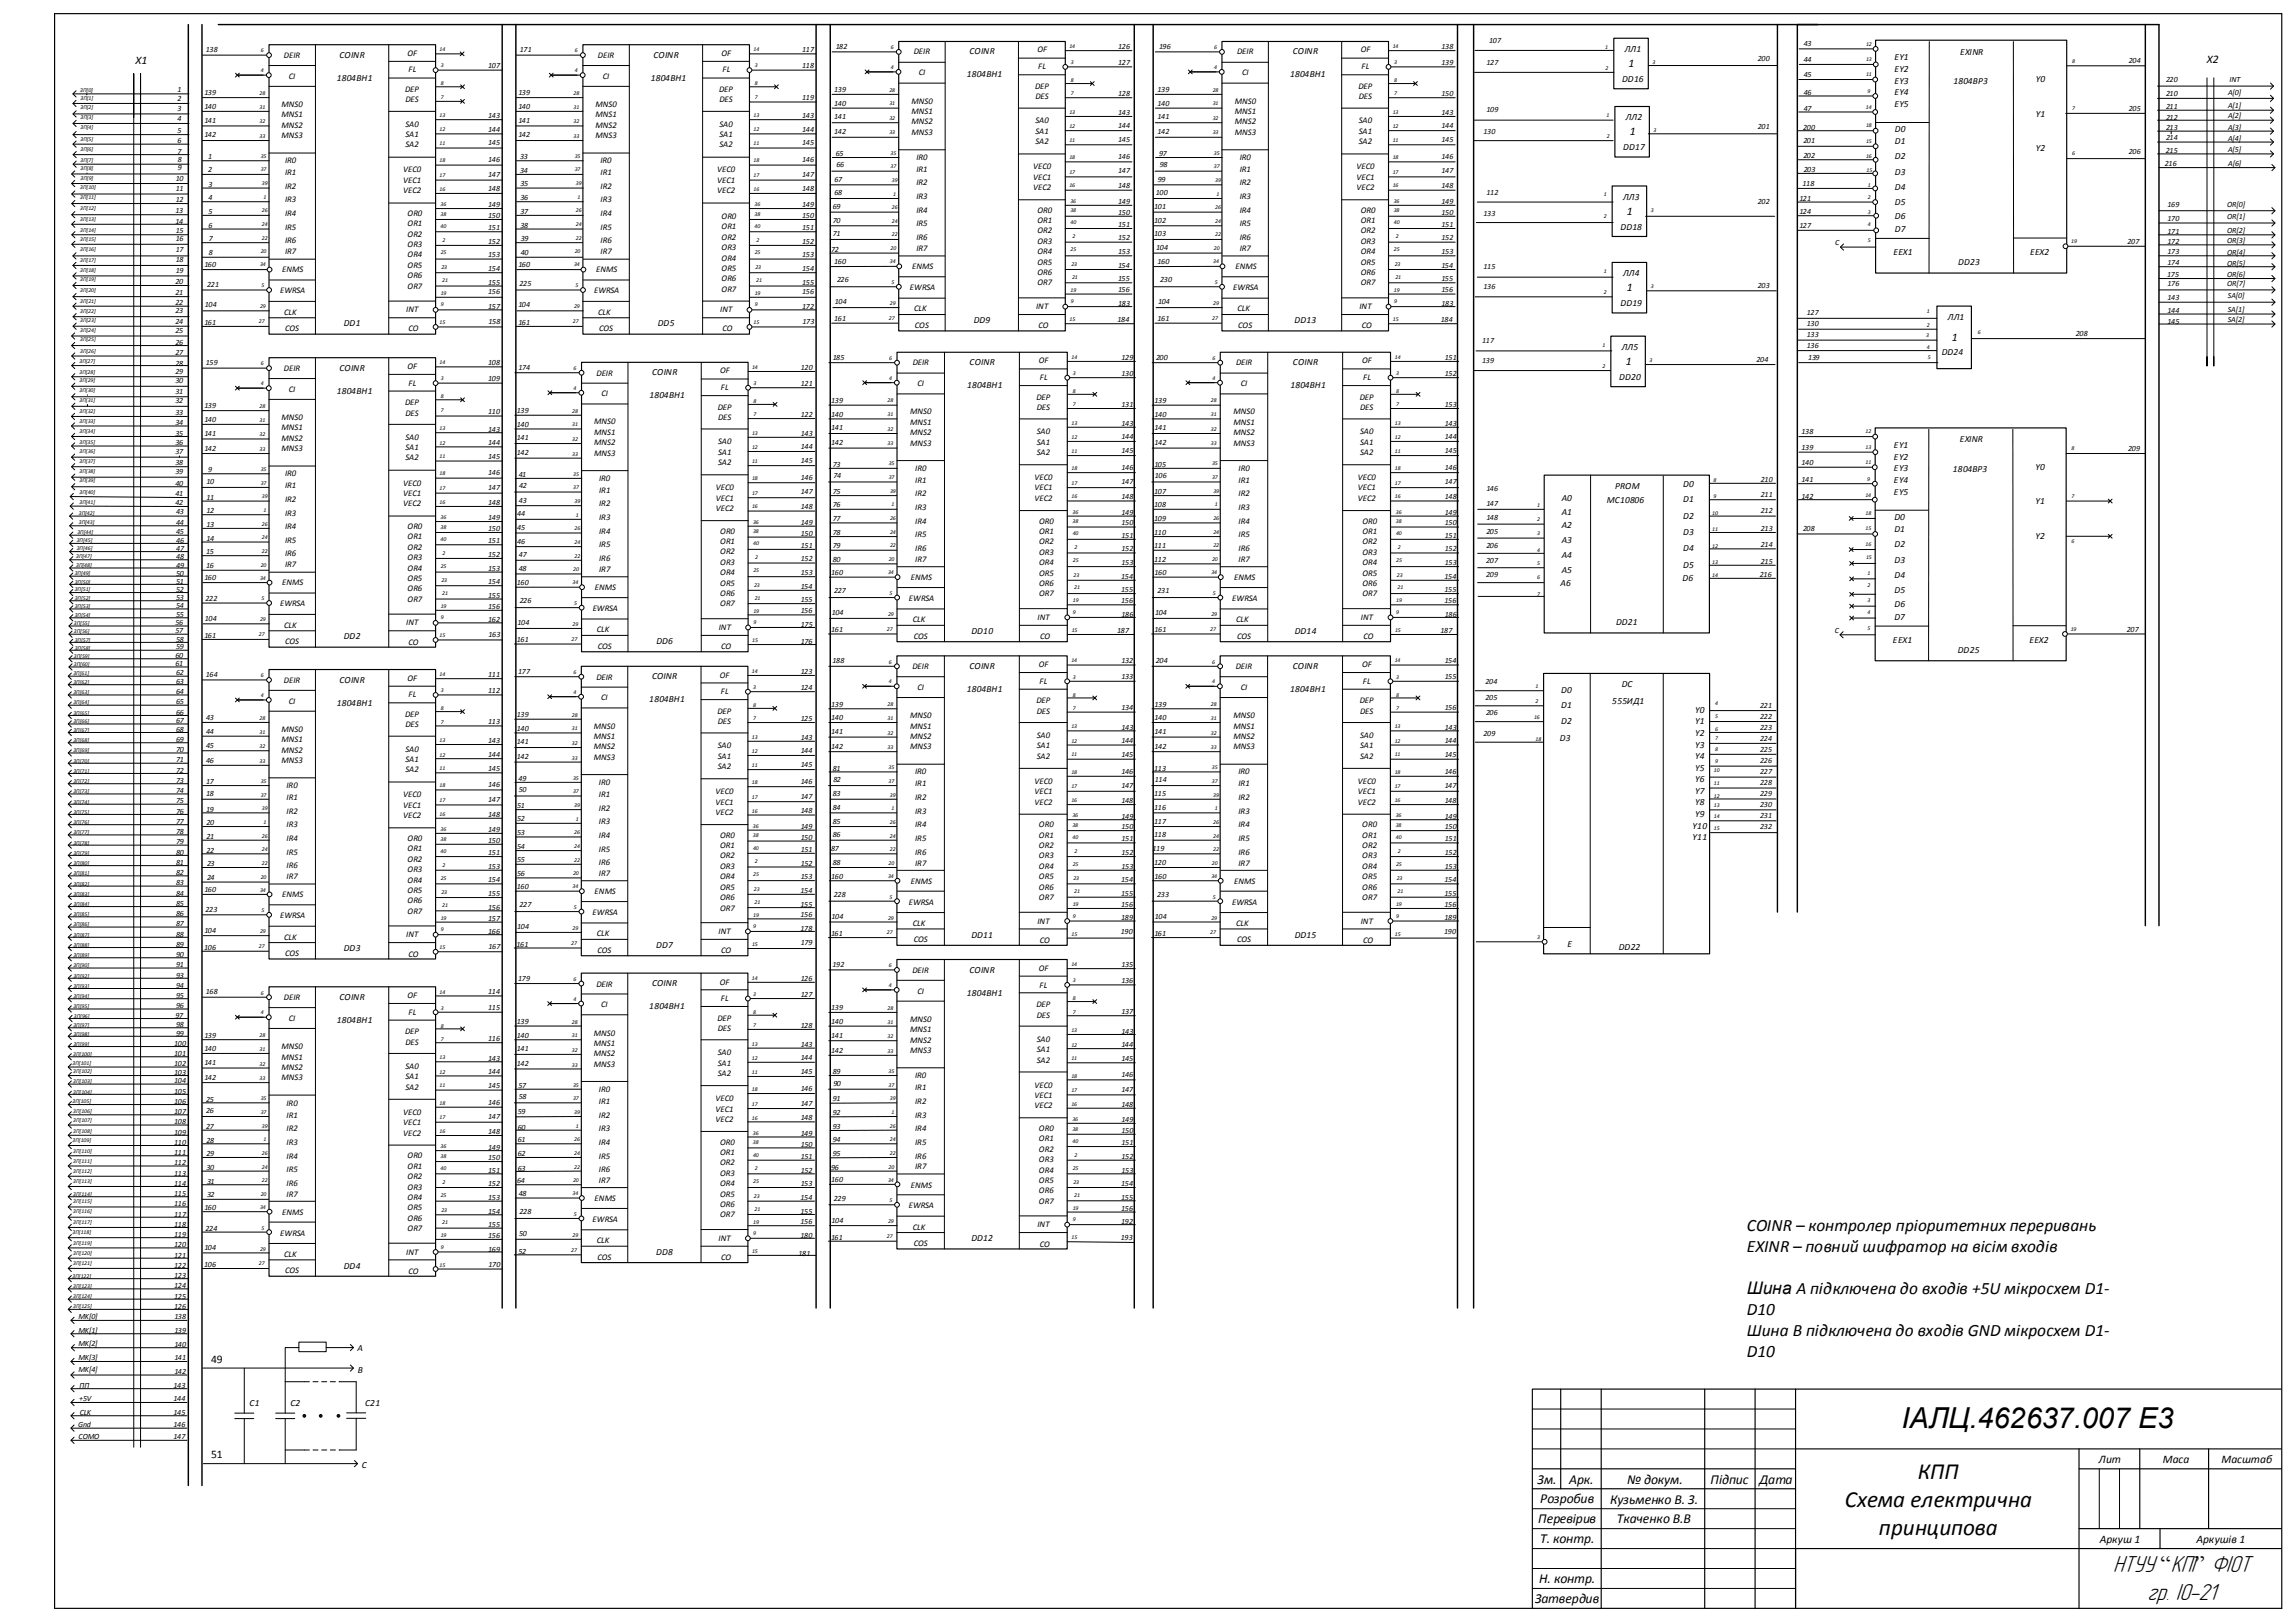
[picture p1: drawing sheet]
<svg xmlns="http://www.w3.org/2000/svg" width="841mm" height="594mm" viewBox="0 0 841 594" stroke-linecap="round" stroke-linejoin="round" font-family="sans-serif">
<defs><g id="words">
<text font-size="10.6" x="696.6" y="523">ІАЛЦ.462637.007 Е3</text>
<g font-size="8.9">
<text x="774.2" y="575.7">НТУУ “КПІ” ФІОТ</text>
<text x="786.8" y="585.9">гр. ІО-21</text>
</g>
<g font-size="8.5">
<text x="702.7" y="541.6">КПП</text>
<text x="675.9" y="551.8">Схема електрична</text>
<text x="688.4" y="561.9">принципова</text>
</g>
<g font-size="6.3">
<text x="640" y="450.8">COINR – контролер пріоритетних переривань</text>
<text x="640" y="458.6">EXINR – повний шифратор на вісім входів</text>
<text x="640" y="474">Шина A підключена до входів +5U мікросхем D1-</text>
<text x="640" y="481.7">D10</text>
<text x="640" y="489.3">Шина B підключена до входів GND мікросхем D1-</text>
<text x="640" y="496.9">D10</text>
</g>
<g font-size="5">
<text x="563.3" y="543.3">Зм.</text>
<text x="574.9" y="543.3">Арк.</text>
<text x="596.2" y="543.3">№ докум.</text>
<text x="626.7" y="543.3">Підпис</text>
<text x="644.7" y="543.3">Дата</text>
<text x="564.3" y="550.6">Розробив</text>
<text x="590" y="550.7">Кузьменко В. З.</text>
<text x="563.6" y="557.9">Перевірив</text>
<text x="592.4" y="557.7">Ткаченко В.В</text>
<text x="564.3" y="565.2">Т. контр.</text>
<text x="563.9" y="579.8">Н. контр.</text>
<text x="562.4" y="587.1">Затвердив</text>
</g>
<g font-size="4.2">
<text x="49.6" y="23.3">X1</text>
<text x="808.6" y="23.2">X2</text>
<text x="596.7" y="24.5">1</text>
<text x="597.1" y="49.5">1</text>
<text x="596.1" y="78.7">1</text>
<text x="596.1" y="106.7">1</text>
<text x="715.1" y="124.9">1</text>
<text x="595.6" y="133.7">1</text>
<text x="77.4" y="499">49</text>
<text x="77.4" y="534">51</text>
<text x="769" y="535.8">Лит</text>
<text x="792.4" y="535.8">Маса</text>
<text x="813.9" y="535.8">Масштаб</text>
<text x="769.4" y="565">Аркуш 1</text>
<text x="804.8" y="565">Аркушів 1</text>
</g>
<g font-size="3.4">
<text x="124.4" y="21.1">COINR</text>
<text x="239.5" y="21.1">COINR</text>
<text x="355.2" y="19.9">COINR</text>
<text x="473.7" y="19.9">COINR</text>
<text x="595.3" y="19.1">ЛЛ1</text>
<text x="694.1" y="22.1">EY1</text>
<text x="718.2" y="20">EXINR</text>
<text x="123.4" y="29.5">1804ВН1</text>
<text x="238.5" y="29.5">1804ВН1</text>
<text x="354.2" y="28.3">1804ВН1</text>
<text x="472.7" y="28.3">1804ВН1</text>
<text x="694.1" y="26.4">EY2</text>
<text x="745.9" y="30">Y0</text>
<text x="594.3" y="30.1">DD16</text>
<text x="694.1" y="30.6">EY3</text>
<text x="694.1" y="34.8">EY4</text>
<text x="715.7" y="30.7">1804ВР3</text>
<text x="694.1" y="39.1">EY5</text>
<text x="595.7" y="44.1">ЛЛ2</text>
<text x="745.9" y="42.7">Y1</text>
<text x="694.2" y="48.3">D0</text>
<text x="694.2" y="52.8">D1</text>
<text x="594.7" y="55.1">DD17</text>
<text x="694.2" y="58.3">D2</text>
<text x="745.9" y="55.4">Y2</text>
<text x="694.2" y="64.2">D3</text>
<text x="694.2" y="69.7">D4</text>
<text x="594.7" y="73.2">ЛЛ3</text>
<text x="694.2" y="75.2">D5</text>
<text x="694.2" y="80.2">D6</text>
<text x="593.7" y="84.2">DD18</text>
<text x="694.2" y="85.1">D7</text>
<text x="693.7" y="93.5">EEX1</text>
<text x="743.8" y="93.5">EEX2</text>
<text x="594.7" y="101.2">ЛЛ4</text>
<text x="717.5" y="97.1">DD23</text>
<text x="593.7" y="112.2">DD19</text>
<text x="126" y="119.5">DD1</text>
<text x="241" y="119.5">DD5</text>
<text x="356.8" y="118.3">DD9</text>
<text x="474.3" y="118.3">DD13</text>
<text x="713.7" y="117.2">ЛЛ1</text>
<text x="594.2" y="128.2">ЛЛ5</text>
<text x="711.4" y="129.9">DD24</text>
<text x="124.4" y="135.8">COINR</text>
<text x="239" y="137.5">COINR</text>
<text x="355.3" y="133.8">COINR</text>
<text x="473.7" y="133.8">COINR</text>
<text x="354.3" y="142.2">1804ВН1</text>
<text x="472.8" y="142.2">1804ВН1</text>
<text x="593.3" y="139.2">DD20</text>
<text x="123.4" y="144.2">1804ВН1</text>
<text x="238" y="145.9">1804ВН1</text>
<text x="693.9" y="164.2">EY1</text>
<text x="718" y="162">EXINR</text>
<text x="693.9" y="168.4">EY2</text>
<text x="693.9" y="172.6">EY3</text>
<text x="715.5" y="172.8">1804ВР3</text>
<text x="745.7" y="172">Y0</text>
<text x="591.7" y="179">PROM</text>
<text x="616.7" y="178.5">D0</text>
<text x="693.9" y="176.9">EY4</text>
<text x="572.2" y="183.4">A0</text>
<text x="588.7" y="184.2">MC10806</text>
<text x="616.7" y="183.9">D1</text>
<text x="693.9" y="181.1">EY5</text>
<text x="745.7" y="184.7">Y1</text>
<text x="572.2" y="188.5">A1</text>
<text x="616.7" y="189.9">D2</text>
<text x="694.1" y="190.3">D0</text>
<text x="572.2" y="193.5">A2</text>
<text x="616.7" y="195.9">D3</text>
<text x="694.1" y="194.9">D1</text>
<text x="745.7" y="197.4">Y2</text>
<text x="572.2" y="198.9">A3</text>
<text x="616.7" y="201.9">D4</text>
<text x="694.1" y="200.4">D2</text>
<text x="572.2" y="204.5">A4</text>
<text x="572.2" y="209.9">A5</text>
<text x="616.7" y="207.9">D5</text>
<text x="694.1" y="206.3">D3</text>
<text x="571.8" y="214.5">A6</text>
<text x="616.5" y="212.9">D6</text>
<text x="694.1" y="211.8">D4</text>
<text x="694.1" y="217.2">D5</text>
<text x="694.1" y="227.1">D7</text>
<text x="694.1" y="222.3">D6</text>
<text x="355.9" y="232.2">DD10</text>
<text x="474.4" y="232.2">DD14</text>
<text x="592.1" y="228.8">DD21</text>
<text x="126" y="234.2">DD2</text>
<text x="240.5" y="235.8">DD6</text>
<text x="693.5" y="235.5">EEX1</text>
<text x="717.3" y="239.2">DD25</text>
<text x="743.6" y="235.5">EEX2</text>
<text x="355.2" y="245">COINR</text>
<text x="473.7" y="245">COINR</text>
<text x="124.4" y="250">COINR</text>
<text x="238.9" y="248.8">COINR</text>
<text x="594.2" y="251.7">DC</text>
<text x="237.9" y="257.2">1804ВН1</text>
<text x="354.3" y="253.4">1804ВН1</text>
<text x="472.7" y="253.4">1804ВН1</text>
<text x="572" y="253.8">D0</text>
<text x="590.7" y="257.9">555ИД1</text>
<text x="123.4" y="258.4">1804ВН1</text>
<text x="572" y="259.3">D1</text>
<text x="621" y="261.1">Y0</text>
<text x="572" y="265.3">D2</text>
<text x="621" y="265.3">Y1</text>
<text x="621" y="269.6">Y2</text>
<text x="571.5" y="271.4">D3</text>
<text x="621" y="273.8">Y3</text>
<text x="621" y="278">Y4</text>
<text x="621" y="282.3">Y5</text>
<text x="621" y="286.5">Y6</text>
<text x="621" y="290.7">Y7</text>
<text x="621" y="295">Y8</text>
<text x="621" y="299.2">Y9</text>
<text x="620.1" y="303.4">Y10</text>
<text x="620.1" y="307.7">Y11</text>
<text x="240.4" y="347.2">DD7</text>
<text x="355.9" y="343.4">DD11</text>
<text x="474.3" y="343.4">DD15</text>
<text x="574.3" y="346.9">E</text>
<text x="126" y="348.4">DD3</text>
<text x="593.1" y="348">DD22</text>
<text x="355.2" y="356.3">COINR</text>
<text x="238.9" y="361.3">COINR</text>
<text x="354.3" y="364.7">1804ВН1</text>
<text x="124.4" y="366.3">COINR</text>
<text x="237.9" y="369.7">1804ВН1</text>
<text x="123.4" y="374.7">1804ВН1</text>
<text x="355.9" y="454.6">DD12</text>
<text x="240.4" y="459.6">DD8</text>
<text x="126" y="464.6">DD4</text>
<text x="131" y="494.8">A</text>
<text x="131.1" y="502.8">B</text>
<text x="91.5" y="514.9">C1</text>
<text x="106.5" y="514.8">C2</text>
<text x="133.8" y="514.8">С21</text>
<text x="132.6" y="537.6">C</text>
</g>
<g font-size="3.2">
<text x="104.1" y="21.1">DEIR</text>
<text x="149.3" y="20.4">OF</text>
<text x="219.1" y="21.1">DEIR</text>
<text x="264.3" y="20.4">OF</text>
<text x="334.8" y="20">DEIR</text>
<text x="380.1" y="19.2">OF</text>
<text x="453.3" y="20">DEIR</text>
<text x="498.5" y="19.2">OF</text>
<text x="105.8" y="28.8">CI</text>
<text x="149.6" y="26.5">FL</text>
<text x="220.9" y="28.8">CI</text>
<text x="264.7" y="26.5">FL</text>
<text x="336.6" y="27.6">CI</text>
<text x="380.4" y="25.3">FL</text>
<text x="455.1" y="27.6">CI</text>
<text x="498.9" y="25.3">FL</text>
<text x="148.4" y="33.7">DEP</text>
<text x="263.5" y="33.7">DEP</text>
<text x="379.2" y="32.5">DEP</text>
<text x="497.7" y="32.5">DEP</text>
<text x="103.2" y="39.1">MNS0</text>
<text x="148.5" y="37.5">DES</text>
<text x="218.2" y="39.1">MNS0</text>
<text x="263.6" y="37.5">DES</text>
<text x="334" y="37.9">MNS0</text>
<text x="334" y="41.7">MNS1</text>
<text x="379.3" y="36.3">DES</text>
<text x="452.4" y="37.9">MNS0</text>
<text x="452.4" y="41.7">MNS1</text>
<text x="497.8" y="36.3">DES</text>
<text x="103.2" y="42.9">MNS1</text>
<text x="103.2" y="46.7">MNS2</text>
<text x="148.6" y="46.3">SA0</text>
<text x="218.2" y="42.9">MNS1</text>
<text x="218.2" y="46.7">MNS2</text>
<text x="263.6" y="46.3">SA0</text>
<text x="334" y="45.5">MNS2</text>
<text x="379.4" y="45.1">SA0</text>
<text x="452.4" y="45.5">MNS2</text>
<text x="497.8" y="45.1">SA0</text>
<text x="103.2" y="50.5">MNS3</text>
<text x="148.6" y="50.1">SA1</text>
<text x="148.6" y="54">SA2</text>
<text x="218.2" y="50.5">MNS3</text>
<text x="263.6" y="50.1">SA1</text>
<text x="263.6" y="54">SA2</text>
<text x="334" y="49.3">MNS3</text>
<text x="379.4" y="49">SA1</text>
<text x="379.4" y="52.8">SA2</text>
<text x="452.4" y="49.3">MNS3</text>
<text x="497.8" y="49">SA1</text>
<text x="497.8" y="52.8">SA2</text>
<text x="104.4" y="59.7">IR0</text>
<text x="220" y="59.7">IR0</text>
<text x="335.7" y="58.5">IR0</text>
<text x="454.2" y="58.5">IR0</text>
<text x="104.4" y="64.1">IR1</text>
<text x="147.7" y="63.1">VEC0</text>
<text x="220" y="64.1">IR1</text>
<text x="262.7" y="63.1">VEC0</text>
<text x="335.8" y="62.9">IR1</text>
<text x="378.5" y="61.9">VEC0</text>
<text x="378.5" y="65.7">VEC1</text>
<text x="454.2" y="62.9">IR1</text>
<text x="497" y="61.9">VEC0</text>
<text x="497" y="65.7">VEC1</text>
<text x="104.4" y="69.1">IR2</text>
<text x="147.7" y="66.9">VEC1</text>
<text x="147.7" y="70.7">VEC2</text>
<text x="220" y="69.1">IR2</text>
<text x="262.7" y="66.9">VEC1</text>
<text x="262.7" y="70.7">VEC2</text>
<text x="335.8" y="67.9">IR2</text>
<text x="378.5" y="69.6">VEC2</text>
<text x="454.2" y="67.9">IR2</text>
<text x="497" y="69.6">VEC2</text>
<text x="104.4" y="74.1">IR3</text>
<text x="220" y="74.1">IR3</text>
<text x="335.8" y="72.9">IR3</text>
<text x="335.8" y="77.9">IR4</text>
<text x="380.1" y="77.8">OR0</text>
<text x="454.2" y="72.9">IR3</text>
<text x="454.2" y="77.9">IR4</text>
<text x="498.6" y="77.8">OR0</text>
<text x="104.4" y="79.1">IR4</text>
<text x="149.3" y="79">OR0</text>
<text x="149.3" y="82.8">OR1</text>
<text x="220" y="79.1">IR4</text>
<text x="264.4" y="80.2">OR0</text>
<text x="264.4" y="84">OR1</text>
<text x="335.8" y="82.9">IR5</text>
<text x="380.1" y="81.7">OR1</text>
<text x="454.2" y="82.9">IR5</text>
<text x="498.6" y="81.7">OR1</text>
<text x="104.4" y="84.1">IR5</text>
<text x="104.4" y="89.1">IR6</text>
<text x="149.3" y="86.6">OR2</text>
<text x="220" y="84.1">IR5</text>
<text x="220" y="89.1">IR6</text>
<text x="264.4" y="87.8">OR2</text>
<text x="335.8" y="87.9">IR6</text>
<text x="380.1" y="85.5">OR2</text>
<text x="380.1" y="89.3">OR3</text>
<text x="454.2" y="87.9">IR6</text>
<text x="498.6" y="85.5">OR2</text>
<text x="498.6" y="89.3">OR3</text>
<text x="104.4" y="93.1">IR7</text>
<text x="149.3" y="90.5">OR3</text>
<text x="149.3" y="94.3">OR4</text>
<text x="220" y="93.1">IR7</text>
<text x="264.4" y="91.6">OR3</text>
<text x="264.4" y="95.4">OR4</text>
<text x="335.8" y="91.9">IR7</text>
<text x="380.1" y="93.1">OR4</text>
<text x="454.2" y="91.9">IR7</text>
<text x="498.6" y="93.1">OR4</text>
<text x="103.4" y="99.7">ENMS</text>
<text x="149.3" y="98.1">OR5</text>
<text x="149.3" y="101.9">OR6</text>
<text x="218.4" y="99.7">ENMS</text>
<text x="264.4" y="99.2">OR5</text>
<text x="334.2" y="98.5">ENMS</text>
<text x="380.1" y="96.9">OR5</text>
<text x="380.1" y="100.7">OR6</text>
<text x="452.6" y="98.5">ENMS</text>
<text x="498.6" y="96.9">OR5</text>
<text x="498.6" y="100.7">OR6</text>
<text x="102.6" y="107.4">EWRSA</text>
<text x="149.3" y="105.7">OR7</text>
<text x="217.6" y="107.4">EWRSA</text>
<text x="264.4" y="103">OR6</text>
<text x="264.4" y="106.8">OR7</text>
<text x="333.4" y="106.2">EWRSA</text>
<text x="380.1" y="104.5">OR7</text>
<text x="451.9" y="106.2">EWRSA</text>
<text x="498.6" y="104.5">OR7</text>
<text x="379.6" y="113.1">INT</text>
<text x="498.1" y="113.1">INT</text>
<text x="104.2" y="115.2">CLK</text>
<text x="148.8" y="114.3">INT</text>
<text x="219.2" y="115.2">CLK</text>
<text x="263.9" y="114.3">INT</text>
<text x="335" y="114">CLK</text>
<text x="453.4" y="114">CLK</text>
<text x="104.4" y="121.2">COS</text>
<text x="149.7" y="121.4">CO</text>
<text x="219.5" y="121.2">COS</text>
<text x="264.8" y="121.4">CO</text>
<text x="335.2" y="120">COS</text>
<text x="380.5" y="120.2">CO</text>
<text x="453.7" y="120">COS</text>
<text x="499" y="120.2">CO</text>
<text x="104.1" y="135.8">DEIR</text>
<text x="149.3" y="135.1">OF</text>
<text x="218.6" y="137.5">DEIR</text>
<text x="263.8" y="136.8">OF</text>
<text x="334.4" y="133.8">DEIR</text>
<text x="380.6" y="133.1">OF</text>
<text x="452.9" y="133.8">DEIR</text>
<text x="499.1" y="133.1">OF</text>
<text x="105.8" y="143.5">CI</text>
<text x="149.6" y="141.2">FL</text>
<text x="264.2" y="142.9">FL</text>
<text x="336.2" y="141.5">CI</text>
<text x="380.9" y="139.2">FL</text>
<text x="454.7" y="141.5">CI</text>
<text x="499.4" y="139.2">FL</text>
<text x="148.4" y="148.3">DEP</text>
<text x="220.4" y="145.2">CI</text>
<text x="379.8" y="146.3">DEP</text>
<text x="498.2" y="146.3">DEP</text>
<text x="103.2" y="153.8">MNS0</text>
<text x="148.5" y="152.2">DES</text>
<text x="217.7" y="155.5">MNS0</text>
<text x="263" y="150">DEP</text>
<text x="263.1" y="153.8">DES</text>
<text x="333.5" y="151.8">MNS0</text>
<text x="333.5" y="155.6">MNS1</text>
<text x="379.9" y="150.2">DES</text>
<text x="452" y="151.8">MNS0</text>
<text x="452" y="155.6">MNS1</text>
<text x="498.3" y="150.2">DES</text>
<text x="103.2" y="157.6">MNS1</text>
<text x="103.2" y="161.4">MNS2</text>
<text x="148.6" y="161">SA0</text>
<text x="217.7" y="159.3">MNS1</text>
<text x="333.5" y="159.4">MNS2</text>
<text x="379.9" y="159">SA0</text>
<text x="452" y="159.4">MNS2</text>
<text x="498.4" y="159">SA0</text>
<text x="103.2" y="165.2">MNS3</text>
<text x="148.6" y="164.8">SA1</text>
<text x="217.7" y="163.1">MNS2</text>
<text x="217.7" y="166.9">MNS3</text>
<text x="263.1" y="162.7">SA0</text>
<text x="263.1" y="166.5">SA1</text>
<text x="333.5" y="163.2">MNS3</text>
<text x="379.9" y="162.8">SA1</text>
<text x="379.9" y="166.6">SA2</text>
<text x="452" y="163.2">MNS3</text>
<text x="498.4" y="162.8">SA1</text>
<text x="498.4" y="166.6">SA2</text>
<text x="148.6" y="168.6">SA2</text>
<text x="263.1" y="170.3">SA2</text>
<text x="335.3" y="172.4">IR0</text>
<text x="453.8" y="172.4">IR0</text>
<text x="104.4" y="174.4">IR0</text>
<text x="104.4" y="178.8">IR1</text>
<text x="147.7" y="177.8">VEC0</text>
<text x="219.5" y="176.1">IR0</text>
<text x="262.2" y="179.5">VEC0</text>
<text x="335.3" y="176.8">IR1</text>
<text x="379" y="175.8">VEC0</text>
<text x="379" y="179.6">VEC1</text>
<text x="453.8" y="176.8">IR1</text>
<text x="497.5" y="175.8">VEC0</text>
<text x="497.5" y="179.6">VEC1</text>
<text x="104.4" y="183.8">IR2</text>
<text x="147.7" y="181.6">VEC1</text>
<text x="147.7" y="185.4">VEC2</text>
<text x="219.5" y="180.5">IR1</text>
<text x="219.5" y="185.5">IR2</text>
<text x="262.2" y="183.3">VEC1</text>
<text x="335.3" y="181.8">IR2</text>
<text x="379" y="183.4">VEC2</text>
<text x="453.8" y="181.8">IR2</text>
<text x="497.5" y="183.4">VEC2</text>
<text x="104.4" y="188.8">IR3</text>
<text x="219.5" y="190.5">IR3</text>
<text x="262.2" y="187.1">VEC2</text>
<text x="335.3" y="186.8">IR3</text>
<text x="335.3" y="191.8">IR4</text>
<text x="380.7" y="191.7">OR0</text>
<text x="453.8" y="186.8">IR3</text>
<text x="453.8" y="191.8">IR4</text>
<text x="499.2" y="191.7">OR0</text>
<text x="104.4" y="193.8">IR4</text>
<text x="149.3" y="193.7">OR0</text>
<text x="149.3" y="197.5">OR1</text>
<text x="219.5" y="195.5">IR4</text>
<text x="263.9" y="195.4">OR0</text>
<text x="335.3" y="196.8">IR5</text>
<text x="380.7" y="195.5">OR1</text>
<text x="453.8" y="196.8">IR5</text>
<text x="499.2" y="195.5">OR1</text>
<text x="104.4" y="198.8">IR5</text>
<text x="104.4" y="203.8">IR6</text>
<text x="149.3" y="201.3">OR2</text>
<text x="219.5" y="200.5">IR5</text>
<text x="263.9" y="199.2">OR1</text>
<text x="263.9" y="203">OR2</text>
<text x="335.3" y="201.8">IR6</text>
<text x="380.7" y="199.3">OR2</text>
<text x="380.7" y="203.1">OR3</text>
<text x="453.8" y="201.8">IR6</text>
<text x="499.2" y="199.3">OR2</text>
<text x="499.2" y="203.1">OR3</text>
<text x="104.4" y="207.8">IR7</text>
<text x="149.3" y="205.1">OR3</text>
<text x="149.3" y="209">OR4</text>
<text x="219.5" y="205.5">IR6</text>
<text x="219.5" y="209.5">IR7</text>
<text x="263.9" y="206.8">OR3</text>
<text x="335.3" y="205.8">IR7</text>
<text x="380.7" y="206.9">OR4</text>
<text x="453.8" y="205.8">IR7</text>
<text x="499.2" y="206.9">OR4</text>
<text x="103.4" y="214.4">ENMS</text>
<text x="149.3" y="212.8">OR5</text>
<text x="263.9" y="210.6">OR4</text>
<text x="263.9" y="214.5">OR5</text>
<text x="333.7" y="212.4">ENMS</text>
<text x="380.7" y="210.8">OR5</text>
<text x="380.7" y="214.6">OR6</text>
<text x="452.2" y="212.4">ENMS</text>
<text x="499.2" y="210.8">OR5</text>
<text x="499.2" y="214.6">OR6</text>
<text x="149.3" y="216.6">OR6</text>
<text x="149.3" y="220.4">OR7</text>
<text x="217.9" y="216.1">ENMS</text>
<text x="263.9" y="218.3">OR6</text>
<text x="333" y="220">EWRSA</text>
<text x="380.7" y="218.4">OR7</text>
<text x="451.4" y="220">EWRSA</text>
<text x="499.2" y="218.4">OR7</text>
<text x="102.6" y="222">EWRSA</text>
<text x="217.1" y="223.7">EWRSA</text>
<text x="263.9" y="222.1">OR7</text>
<text x="334.5" y="227.9">CLK</text>
<text x="380.1" y="227">INT</text>
<text x="453" y="227.9">CLK</text>
<text x="498.6" y="227">INT</text>
<text x="104.2" y="229.9">CLK</text>
<text x="148.8" y="229">INT</text>
<text x="218.7" y="231.6">CLK</text>
<text x="263.4" y="230.7">INT</text>
<text x="334.8" y="233.9">COS</text>
<text x="453.3" y="233.9">COS</text>
<text x="104.4" y="235.9">COS</text>
<text x="149.7" y="236.1">CO</text>
<text x="219" y="237.6">COS</text>
<text x="264.3" y="237.7">CO</text>
<text x="381.1" y="234.1">CO</text>
<text x="499.5" y="234.1">CO</text>
<text x="334.4" y="245.1">DEIR</text>
<text x="380.6" y="244.3">OF</text>
<text x="452.8" y="245.1">DEIR</text>
<text x="499" y="244.3">OF</text>
<text x="104.1" y="250.1">DEIR</text>
<text x="149.3" y="249.3">OF</text>
<text x="218.5" y="248.9">DEIR</text>
<text x="263.7" y="248.1">OF</text>
<text x="380.9" y="250.4">FL</text>
<text x="499.4" y="250.4">FL</text>
<text x="105.8" y="257.7">CI</text>
<text x="149.6" y="255.4">FL</text>
<text x="220.3" y="256.5">CI</text>
<text x="264.1" y="254.2">FL</text>
<text x="336.2" y="252.7">CI</text>
<text x="379.7" y="257.6">DEP</text>
<text x="454.6" y="252.7">CI</text>
<text x="498.2" y="257.6">DEP</text>
<text x="148.4" y="262.6">DEP</text>
<text x="262.9" y="261.4">DEP</text>
<text x="333.5" y="263">MNS0</text>
<text x="379.8" y="261.4">DES</text>
<text x="451.9" y="263">MNS0</text>
<text x="498.3" y="261.4">DES</text>
<text x="103.2" y="268">MNS0</text>
<text x="148.5" y="266.4">DES</text>
<text x="217.6" y="266.8">MNS0</text>
<text x="263" y="265.2">DES</text>
<text x="333.5" y="266.8">MNS1</text>
<text x="451.9" y="266.8">MNS1</text>
<text x="103.2" y="271.8">MNS1</text>
<text x="103.2" y="275.6">MNS2</text>
<text x="148.6" y="275.3">SA0</text>
<text x="217.6" y="270.6">MNS1</text>
<text x="217.6" y="274.4">MNS2</text>
<text x="263" y="274.1">SA0</text>
<text x="333.5" y="270.6">MNS2</text>
<text x="333.5" y="274.4">MNS3</text>
<text x="379.9" y="270.3">SA0</text>
<text x="379.9" y="274.1">SA1</text>
<text x="451.9" y="270.6">MNS2</text>
<text x="451.9" y="274.4">MNS3</text>
<text x="498.3" y="270.3">SA0</text>
<text x="498.3" y="274.1">SA1</text>
<text x="103.2" y="279.4">MNS3</text>
<text x="148.6" y="279.1">SA1</text>
<text x="217.6" y="278.3">MNS3</text>
<text x="263" y="277.9">SA1</text>
<text x="263" y="281.7">SA2</text>
<text x="379.9" y="277.9">SA2</text>
<text x="498.3" y="277.9">SA2</text>
<text x="148.6" y="282.9">SA2</text>
<text x="219.4" y="287.4">IR0</text>
<text x="335.3" y="283.6">IR0</text>
<text x="379" y="287">VEC0</text>
<text x="453.7" y="283.6">IR0</text>
<text x="497.5" y="287">VEC0</text>
<text x="105" y="288.6">IR0</text>
<text x="105" y="293">IR1</text>
<text x="147.7" y="292">VEC0</text>
<text x="219.4" y="291.8">IR1</text>
<text x="262.2" y="290.9">VEC0</text>
<text x="335.3" y="288">IR1</text>
<text x="335.3" y="293">IR2</text>
<text x="379" y="290.9">VEC1</text>
<text x="453.8" y="288">IR1</text>
<text x="453.8" y="293">IR2</text>
<text x="497.5" y="290.9">VEC1</text>
<text x="105" y="298">IR2</text>
<text x="147.7" y="295.9">VEC1</text>
<text x="147.7" y="299.7">VEC2</text>
<text x="219.4" y="296.8">IR2</text>
<text x="262.2" y="294.7">VEC1</text>
<text x="262.2" y="298.5">VEC2</text>
<text x="335.3" y="298">IR3</text>
<text x="379" y="294.7">VEC2</text>
<text x="453.8" y="298">IR3</text>
<text x="497.5" y="294.7">VEC2</text>
<text x="105" y="303">IR3</text>
<text x="219.4" y="301.8">IR3</text>
<text x="335.3" y="303">IR4</text>
<text x="380.7" y="302.9">OR0</text>
<text x="453.8" y="303">IR4</text>
<text x="499.1" y="302.9">OR0</text>
<text x="105" y="308">IR4</text>
<text x="149.3" y="307.9">OR0</text>
<text x="149.3" y="311.7">OR1</text>
<text x="219.4" y="306.8">IR4</text>
<text x="219.4" y="311.8">IR5</text>
<text x="263.8" y="306.8">OR0</text>
<text x="263.8" y="310.6">OR1</text>
<text x="335.3" y="308">IR5</text>
<text x="380.7" y="306.8">OR1</text>
<text x="380.7" y="310.6">OR2</text>
<text x="453.8" y="308">IR5</text>
<text x="499.1" y="306.8">OR1</text>
<text x="499.1" y="310.6">OR2</text>
<text x="105" y="313">IR5</text>
<text x="149.3" y="315.6">OR2</text>
<text x="219.4" y="316.8">IR6</text>
<text x="263.8" y="314.4">OR2</text>
<text x="335.3" y="313">IR6</text>
<text x="335.3" y="317">IR7</text>
<text x="380.7" y="314.4">OR3</text>
<text x="453.8" y="313">IR6</text>
<text x="453.8" y="317">IR7</text>
<text x="499.1" y="314.4">OR3</text>
<text x="105" y="318">IR6</text>
<text x="105" y="322">IR7</text>
<text x="149.3" y="319.4">OR3</text>
<text x="149.3" y="323.2">OR4</text>
<text x="219.4" y="320.9">IR7</text>
<text x="263.8" y="318.2">OR3</text>
<text x="263.8" y="322">OR4</text>
<text x="333.7" y="323.6">ENMS</text>
<text x="380.7" y="318.2">OR4</text>
<text x="380.7" y="322">OR5</text>
<text x="452.2" y="323.6">ENMS</text>
<text x="499.1" y="318.2">OR4</text>
<text x="499.1" y="322">OR5</text>
<text x="103.4" y="328.6">ENMS</text>
<text x="149.3" y="327">OR5</text>
<text x="217.9" y="327.5">ENMS</text>
<text x="263.8" y="325.8">OR5</text>
<text x="263.8" y="329.6">OR6</text>
<text x="380.7" y="325.8">OR6</text>
<text x="380.7" y="329.6">OR7</text>
<text x="499.1" y="325.8">OR6</text>
<text x="499.1" y="329.6">OR7</text>
<text x="149.3" y="330.8">OR6</text>
<text x="149.3" y="334.6">OR7</text>
<text x="217.1" y="335.1">EWRSA</text>
<text x="263.8" y="333.4">OR7</text>
<text x="332.9" y="331.3">EWRSA</text>
<text x="451.4" y="331.3">EWRSA</text>
<text x="102.6" y="336.3">EWRSA</text>
<text x="334.5" y="339.1">CLK</text>
<text x="380.1" y="338.2">INT</text>
<text x="452.9" y="339.1">CLK</text>
<text x="498.6" y="338.2">INT</text>
<text x="104.2" y="344.1">CLK</text>
<text x="148.8" y="343.2">INT</text>
<text x="218.6" y="342.9">CLK</text>
<text x="263.3" y="342.1">INT</text>
<text x="334.8" y="345.1">COS</text>
<text x="381" y="345.3">CO</text>
<text x="453.2" y="345.1">COS</text>
<text x="499.5" y="345.3">CO</text>
<text x="104.4" y="350.1">COS</text>
<text x="149.7" y="350.3">CO</text>
<text x="218.9" y="348.9">COS</text>
<text x="264.2" y="349.1">CO</text>
<text x="334.4" y="356.3">DEIR</text>
<text x="380.6" y="355.5">OF</text>
<text x="149.3" y="365.5">OF</text>
<text x="218.5" y="361.3">DEIR</text>
<text x="263.7" y="360.5">OF</text>
<text x="336.2" y="363.9">CI</text>
<text x="380.9" y="361.6">FL</text>
<text x="104.1" y="366.3">DEIR</text>
<text x="149.6" y="371.6">FL</text>
<text x="220.3" y="368.9">CI</text>
<text x="264.1" y="366.6">FL</text>
<text x="379.7" y="368.8">DEP</text>
<text x="105.8" y="373.9">CI</text>
<text x="262.9" y="373.8">DEP</text>
<text x="263" y="377.6">DES</text>
<text x="333.5" y="374.2">MNS0</text>
<text x="379.8" y="372.6">DES</text>
<text x="148.4" y="378.8">DEP</text>
<text x="148.5" y="382.6">DES</text>
<text x="217.6" y="379.2">MNS0</text>
<text x="217.6" y="383.1">MNS1</text>
<text x="333.5" y="378.1">MNS1</text>
<text x="333.5" y="381.9">MNS2</text>
<text x="379.9" y="381.5">SA0</text>
<text x="103.2" y="384.2">MNS0</text>
<text x="103.2" y="388.1">MNS1</text>
<text x="217.6" y="386.9">MNS2</text>
<text x="263" y="386.5">SA0</text>
<text x="333.5" y="385.7">MNS3</text>
<text x="379.9" y="385.3">SA1</text>
<text x="379.9" y="389.1">SA2</text>
<text x="103.2" y="391.9">MNS2</text>
<text x="103.2" y="395.7">MNS3</text>
<text x="148.6" y="391.5">SA0</text>
<text x="148.6" y="395.3">SA1</text>
<text x="217.6" y="390.7">MNS3</text>
<text x="263" y="390.3">SA1</text>
<text x="263" y="394.1">SA2</text>
<text x="335.3" y="394.8">IR0</text>
<text x="148.6" y="399.1">SA2</text>
<text x="219.4" y="399.8">IR0</text>
<text x="335.3" y="399.3">IR1</text>
<text x="379" y="398.3">VEC0</text>
<text x="105" y="404.8">IR0</text>
<text x="219.4" y="404.3">IR1</text>
<text x="262.2" y="403.3">VEC0</text>
<text x="262.2" y="407.1">VEC1</text>
<text x="335.3" y="404.3">IR2</text>
<text x="379" y="402.1">VEC1</text>
<text x="379" y="405.9">VEC2</text>
<text x="105" y="409.3">IR1</text>
<text x="147.7" y="408.3">VEC0</text>
<text x="147.7" y="412.1">VEC1</text>
<text x="219.4" y="409.3">IR2</text>
<text x="262.2" y="410.9">VEC2</text>
<text x="335.3" y="409.3">IR3</text>
<text x="105" y="414.3">IR2</text>
<text x="105" y="419.3">IR3</text>
<text x="147.7" y="415.9">VEC2</text>
<text x="219.4" y="414.3">IR3</text>
<text x="219.4" y="419.3">IR4</text>
<text x="263.8" y="419.2">OR0</text>
<text x="335.3" y="414.3">IR4</text>
<text x="335.3" y="419.3">IR5</text>
<text x="380.7" y="414.2">OR0</text>
<text x="380.7" y="418">OR1</text>
<text x="105" y="424.3">IR4</text>
<text x="149.3" y="424.2">OR0</text>
<text x="219.4" y="424.3">IR5</text>
<text x="263.8" y="423">OR1</text>
<text x="335.3" y="424.3">IR6</text>
<text x="380.7" y="421.8">OR2</text>
<text x="380.7" y="425.6">OR3</text>
<text x="105" y="429.3">IR5</text>
<text x="149.3" y="428">OR1</text>
<text x="149.3" y="431.8">OR2</text>
<text x="219.4" y="429.3">IR6</text>
<text x="263.8" y="426.8">OR2</text>
<text x="263.8" y="430.6">OR3</text>
<text x="335.3" y="428.3">IR7</text>
<text x="380.7" y="429.4">OR4</text>
<text x="105" y="434.3">IR6</text>
<text x="149.3" y="435.6">OR3</text>
<text x="219.4" y="433.3">IR7</text>
<text x="263.8" y="434.4">OR4</text>
<text x="333.7" y="434.9">ENMS</text>
<text x="380.7" y="433.2">OR5</text>
<text x="380.7" y="437">OR6</text>
<text x="105" y="438.3">IR7</text>
<text x="149.3" y="439.4">OR4</text>
<text x="149.3" y="443.2">OR5</text>
<text x="217.9" y="439.9">ENMS</text>
<text x="263.8" y="438.2">OR5</text>
<text x="263.8" y="442">OR6</text>
<text x="332.9" y="442.5">EWRSA</text>
<text x="380.7" y="440.9">OR7</text>
<text x="103.4" y="444.9">ENMS</text>
<text x="149.3" y="447">OR6</text>
<text x="217.1" y="447.5">EWRSA</text>
<text x="263.8" y="445.9">OR7</text>
<text x="380.1" y="449.5">INT</text>
<text x="102.6" y="452.5">EWRSA</text>
<text x="149.3" y="450.9">OR7</text>
<text x="218.6" y="455.3">CLK</text>
<text x="263.3" y="454.5">INT</text>
<text x="334.5" y="450.3">CLK</text>
<text x="104.2" y="460.4">CLK</text>
<text x="148.8" y="459.5">INT</text>
<text x="218.9" y="461.3">COS</text>
<text x="264.2" y="461.5">CO</text>
<text x="334.8" y="456.3">COS</text>
<text x="381" y="456.5">CO</text>
<text x="104.4" y="466.3">COS</text>
<text x="149.7" y="466.5">CO</text>
</g>
<g font-size="2.9">
<text x="306.2" y="17.8">182</text>
<text x="409.7" y="17.8">126</text>
<text x="424.6" y="17.8">196</text>
<text x="528.1" y="17.8">138</text>
<text x="545.6" y="15.8">107</text>
<text x="660.9" y="17">43</text>
<text x="75.4" y="19">138</text>
<text x="190.4" y="19">171</text>
<text x="293.9" y="19">117</text>
<text x="409.7" y="23.7">127</text>
<text x="528.1" y="23.7">139</text>
<text x="544.6" y="23.9">127</text>
<text x="644.1" y="22.4">200</text>
<text x="660.9" y="22.6">44</text>
<text x="779.9" y="22.9">204</text>
<text x="178.9" y="24.9">107</text>
<text x="293.9" y="24.9">118</text>
<text x="660.9" y="28.1">45</text>
<text x="65.1" y="33.8">1</text>
<text x="74.9" y="34.9">139</text>
<text x="189.9" y="34.9">139</text>
<text x="305.7" y="33.7">139</text>
<text x="409.7" y="35">128</text>
<text x="424.1" y="33.7">139</text>
<text x="528.1" y="35">150</text>
<text x="660.9" y="34.6">46</text>
<text x="793.6" y="30.1">220</text>
<text x="793.6" y="35.3">210</text>
<text x="816.3" y="34.6">А[0]</text>
<text x="816.8" y="30.1">INT</text>
<text x="65.1" y="36.8">2</text>
<text x="65.1" y="40.8">3</text>
<text x="74.9" y="39.9">140</text>
<text x="189.9" y="39.9">140</text>
<text x="293.9" y="36.6">119</text>
<text x="305.7" y="38.7">140</text>
<text x="424.1" y="38.7">140</text>
<text x="544.6" y="40.9">109</text>
<text x="660.9" y="40.5">47</text>
<text x="779.9" y="40.7">205</text>
<text x="793.6" y="39.9">211</text>
<text x="816.3" y="39.6">А[1]</text>
<text x="65.1" y="44.3">4</text>
<text x="74.9" y="44.9">141</text>
<text x="178.9" y="43.3">143</text>
<text x="189.9" y="44.9">141</text>
<text x="294" y="43.3">143</text>
<text x="305.7" y="43.7">141</text>
<text x="409.7" y="47">144</text>
<text x="409.7" y="42.2">143</text>
<text x="424.1" y="43.7">141</text>
<text x="528.1" y="47">144</text>
<text x="528.2" y="42.2">143</text>
<text x="644.1" y="47.4">201</text>
<text x="660.6" y="47.5">200</text>
<text x="793.6" y="43.8">212</text>
<text x="793.6" y="47.5">213</text>
<text x="816.3" y="43.4">А[2]</text>
<text x="816.3" y="47.6">А[3]</text>
<text x="65" y="52.3">6</text>
<text x="65.1" y="48.6">5</text>
<text x="74.9" y="50.3">142</text>
<text x="178.9" y="48.2">144</text>
<text x="178.9" y="53.3">145</text>
<text x="189.9" y="50.3">142</text>
<text x="293.9" y="48.2">144</text>
<text x="293.9" y="53.3">145</text>
<text x="305.7" y="49.1">142</text>
<text x="409.7" y="52.1">145</text>
<text x="424.1" y="49.1">142</text>
<text x="528.1" y="52.1">145</text>
<text x="543.5" y="48.9">130</text>
<text x="660.7" y="52.4">201</text>
<text x="793.6" y="51.3">214</text>
<text x="816.3" y="51.6">А[4]</text>
<text x="65" y="56.3">7</text>
<text x="65.1" y="59.3">8</text>
<text x="76.2" y="58.3">1</text>
<text x="178.9" y="59.4">146</text>
<text x="190.5" y="58.3">33</text>
<text x="293.9" y="59.4">146</text>
<text x="306.3" y="57.1">65</text>
<text x="409.7" y="58.2">146</text>
<text x="424.8" y="57.1">97</text>
<text x="528.1" y="58.2">146</text>
<text x="660.7" y="58">202</text>
<text x="780" y="56.6">206</text>
<text x="793.5" y="55.9">215</text>
<text x="816.3" y="55.6">А[5]</text>
<text x="65.1" y="62.3">9</text>
<text x="76.3" y="62.9">2</text>
<text x="178.9" y="64.7">147</text>
<text x="190.6" y="63.2">34</text>
<text x="293.9" y="64.7">147</text>
<text x="306.5" y="61.3">66</text>
<text x="409.7" y="63.5">147</text>
<text x="424.9" y="61.3">98</text>
<text x="528.1" y="63.5">147</text>
<text x="660.8" y="62.9">203</text>
<text x="793.2" y="61">216</text>
<text x="816.4" y="60.6">А[6]</text>
<text x="64.4" y="66.3">10</text>
<text x="64.4" y="69.9">11</text>
<text x="76.4" y="68.3">3</text>
<text x="178.9" y="70.1">148</text>
<text x="190.7" y="68.2">35</text>
<text x="293.9" y="70.1">148</text>
<text x="305.8" y="66.6">67</text>
<text x="305.8" y="71.6">68</text>
<text x="409.7" y="68.9">148</text>
<text x="423.5" y="71.6">100</text>
<text x="424.2" y="66.6">99</text>
<text x="528.1" y="68.9">148</text>
<text x="544.6" y="71.4">112</text>
<text x="660.4" y="68">118</text>
<text x="64.4" y="77.9">13</text>
<text x="64.4" y="74.1">12</text>
<text x="76.4" y="73.3">4</text>
<text x="178.9" y="75.9">149</text>
<text x="190.7" y="73.3">36</text>
<text x="294" y="75.9">149</text>
<text x="305.2" y="76.6">69</text>
<text x="409.7" y="74.7">149</text>
<text x="422.9" y="76.6">101</text>
<text x="528.2" y="74.7">149</text>
<text x="644.1" y="74.9">202</text>
<text x="659.2" y="73.5">121</text>
<text x="794.1" y="75.8">169</text>
<text x="816" y="75.8">OR[0]</text>
<text x="64.4" y="81.9">14</text>
<text x="76.4" y="78.3">5</text>
<text x="76.4" y="83.3">6</text>
<text x="178.9" y="79.8">150</text>
<text x="190.7" y="78.3">37</text>
<text x="190.7" y="83.3">38</text>
<text x="294" y="79.8">150</text>
<text x="305.2" y="81.6">70</text>
<text x="409.7" y="78.6">150</text>
<text x="409.7" y="83.1">151</text>
<text x="422.9" y="81.6">102</text>
<text x="528.2" y="78.6">150</text>
<text x="528.2" y="83.1">151</text>
<text x="543.5" y="78.9">133</text>
<text x="659.2" y="78.5">124</text>
<text x="659.2" y="83.5">127</text>
<text x="794.1" y="81">170</text>
<text x="816" y="80.3">OR[1]</text>
<text x="64.4" y="85.3">15</text>
<text x="64.4" y="88.3">16</text>
<text x="76.6" y="88.3">7</text>
<text x="178.9" y="84.2">151</text>
<text x="178.9" y="89.2">152</text>
<text x="190.9" y="88.3">39</text>
<text x="294" y="84.2">151</text>
<text x="294" y="89.2">152</text>
<text x="305.2" y="86.6">71</text>
<text x="409.7" y="88.1">152</text>
<text x="422.9" y="86.6">103</text>
<text x="528.2" y="88.1">152</text>
<text x="672.4" y="89.8">C</text>
<text x="779.5" y="89.2">207</text>
<text x="794.1" y="85.6">171</text>
<text x="794.1" y="89.5">172</text>
<text x="816" y="85.3">OR[2]</text>
<text x="816" y="89">OR[3]</text>
<text x="64.4" y="92.4">17</text>
<text x="64.4" y="95.9">18</text>
<text x="76.6" y="93.3">8</text>
<text x="178.9" y="94.2">153</text>
<text x="190.9" y="93.3">40</text>
<text x="294" y="94.2">153</text>
<text x="304.6" y="92.4">72</text>
<text x="409.7" y="93.1">153</text>
<text x="423.6" y="91.6">104</text>
<text x="528.2" y="93.1">153</text>
<text x="794.1" y="93.1">173</text>
<text x="816" y="93.3">OR[4]</text>
<text x="64.4" y="100.1">19</text>
<text x="74.9" y="97.8">160</text>
<text x="178.8" y="99.2">154</text>
<text x="189.9" y="97.8">160</text>
<text x="293.9" y="99.2">154</text>
<text x="305.7" y="96.6">160</text>
<text x="409.6" y="98.1">154</text>
<text x="424.1" y="96.6">160</text>
<text x="528.1" y="98.1">154</text>
<text x="543.5" y="98.4">115</text>
<text x="794" y="101.6">175</text>
<text x="794.1" y="97">174</text>
<text x="816" y="97.3">OR[5]</text>
<text x="816" y="101.3">OR[6]</text>
<text x="64.4" y="103.9">20</text>
<text x="64.4" y="107.9">21</text>
<text x="75.9" y="105">221</text>
<text x="178.8" y="104.2">155</text>
<text x="178.8" y="107.8">156</text>
<text x="190.3" y="104.9">225</text>
<text x="293.9" y="104.2">155</text>
<text x="293.9" y="107.8">156</text>
<text x="306.7" y="103.4">226</text>
<text x="409.6" y="103.1">155</text>
<text x="409.6" y="107.1">156</text>
<text x="425.1" y="103.4">230</text>
<text x="528.1" y="103.1">155</text>
<text x="528.1" y="107.1">156</text>
<text x="543.5" y="105.9">136</text>
<text x="644.1" y="105.6">203</text>
<text x="794.1" y="104.8">176</text>
<text x="816" y="104.8">OR[7]</text>
<text x="64.3" y="111.6">22</text>
<text x="75" y="112.6">104</text>
<text x="178.9" y="113.2">157</text>
<text x="189.9" y="112.6">104</text>
<text x="293.9" y="113.2">172</text>
<text x="305.8" y="111.4">104</text>
<text x="409.7" y="112">183</text>
<text x="424.3" y="111.4">104</text>
<text x="528.1" y="112">183</text>
<text x="794.1" y="110">143</text>
<text x="816.2" y="109.3">SA[0]</text>
<text x="64.3" y="114.6">23</text>
<text x="64.3" y="118.6">24</text>
<text x="74.9" y="118.9">161</text>
<text x="178.9" y="118.7">158</text>
<text x="189.9" y="118.9">161</text>
<text x="294" y="118.7">173</text>
<text x="305.6" y="117.7">161</text>
<text x="409.4" y="117.9">184</text>
<text x="424.1" y="117.7">161</text>
<text x="527.9" y="117.9">184</text>
<text x="662" y="115.4">127</text>
<text x="662" y="119.5">130</text>
<text x="794.1" y="114.6">144</text>
<text x="794.1" y="118.5">145</text>
<text x="816.2" y="114.3">SА[1]</text>
<text x="816.2" y="118">SА[2]</text>
<text x="64.3" y="122.1">25</text>
<text x="543.1" y="125.4">117</text>
<text x="662" y="123.5">133</text>
<text x="760.6" y="123.1">208</text>
<text x="64.3" y="130.1">27</text>
<text x="64.3" y="126.4">26</text>
<text x="305.1" y="131.7">185</text>
<text x="410.9" y="131.7">129</text>
<text x="423.6" y="131.7">200</text>
<text x="529.4" y="131.7">151</text>
<text x="662" y="127.5">136</text>
<text x="662.5" y="131.9">139</text>
<text x="64.3" y="134.1">28</text>
<text x="64.3" y="137.1">29</text>
<text x="75.4" y="133.7">159</text>
<text x="178.9" y="133.7">108</text>
<text x="189.9" y="135.4">174</text>
<text x="293.4" y="135.4">120</text>
<text x="410.9" y="137.5">130</text>
<text x="529.4" y="137.5">152</text>
<text x="543.1" y="132.9">139</text>
<text x="643.6" y="132.7">204</text>
<text x="64.3" y="140.1">30</text>
<text x="178.9" y="139.5">109</text>
<text x="293.4" y="141.2">121</text>
<text x="64.3" y="144.1">31</text>
<text x="64.3" y="147.6">32</text>
<text x="74.9" y="149.5">139</text>
<text x="304.6" y="147.5">139</text>
<text x="410.9" y="148.9">131</text>
<text x="423" y="147.5">139</text>
<text x="529.4" y="148.9">153</text>
<text x="64.3" y="155.6">34</text>
<text x="64.3" y="151.9">33</text>
<text x="74.9" y="154.5">140</text>
<text x="178.9" y="151.7">110</text>
<text x="189.4" y="151.2">139</text>
<text x="293.4" y="152.6">122</text>
<text x="304.6" y="152.5">140</text>
<text x="423" y="152.5">140</text>
<text x="64.3" y="159.6">35</text>
<text x="74.9" y="159.5">141</text>
<text x="178.9" y="158">143</text>
<text x="189.4" y="161.2">141</text>
<text x="189.4" y="156.2">140</text>
<text x="293.5" y="159.7">143</text>
<text x="304.6" y="157.5">141</text>
<text x="410.9" y="160.9">144</text>
<text x="410.9" y="156">143</text>
<text x="423" y="157.5">141</text>
<text x="529.4" y="160.9">144</text>
<text x="529.4" y="156">143</text>
<text x="660" y="159.1">138</text>
<text x="64.3" y="163.1">36</text>
<text x="64.3" y="166.1">37</text>
<text x="74.9" y="165">142</text>
<text x="178.9" y="162.9">144</text>
<text x="178.9" y="167.9">145</text>
<text x="189.4" y="166.7">142</text>
<text x="293.4" y="164.6">144</text>
<text x="304.6" y="163">142</text>
<text x="410.9" y="165.9">145</text>
<text x="423" y="163">142</text>
<text x="529.4" y="165.9">145</text>
<text x="660.1" y="164.7">139</text>
<text x="779.7" y="165">209</text>
<text x="64.3" y="170.1">38</text>
<text x="64.3" y="173.6">39</text>
<text x="76.2" y="173">9</text>
<text x="293.4" y="169.6">145</text>
<text x="305.2" y="171">73</text>
<text x="410.9" y="172.1">146</text>
<text x="422.9" y="171">105</text>
<text x="529.4" y="172.1">146</text>
<text x="660" y="170.2">140</text>
<text x="64.3" y="177.9">40</text>
<text x="75.7" y="177.2">10</text>
<text x="178.9" y="174.1">146</text>
<text x="178.9" y="179.4">147</text>
<text x="190" y="174.7">41</text>
<text x="190.2" y="178.8">42</text>
<text x="293.4" y="175.8">146</text>
<text x="305.4" y="175.2">74</text>
<text x="410.9" y="177.4">147</text>
<text x="423.1" y="175.2">106</text>
<text x="529.4" y="177.4">147</text>
<text x="544.6" y="179.9">146</text>
<text x="645.2" y="176.4">210</text>
<text x="660" y="176.7">141</text>
<text x="64.3" y="181.6">41</text>
<text x="64.3" y="184.9">42</text>
<text x="75.7" y="183">11</text>
<text x="178.9" y="184.8">148</text>
<text x="190.1" y="184.1">43</text>
<text x="293.4" y="181.1">147</text>
<text x="305.2" y="180.7">75</text>
<text x="305.2" y="185.8">76</text>
<text x="410.9" y="182.8">148</text>
<text x="422.9" y="180.7">107</text>
<text x="422.9" y="185.8">108</text>
<text x="529.4" y="182.8">148</text>
<text x="544.6" y="185.2">147</text>
<text x="645.2" y="181.9">211</text>
<text x="660" y="182.6">142</text>
<text x="64.6" y="188.2">43</text>
<text x="75.7" y="188">12</text>
<text x="178.9" y="190.5">149</text>
<text x="189.5" y="189.1">44</text>
<text x="293.4" y="186.5">148</text>
<text x="305.2" y="190.8">77</text>
<text x="410.9" y="188.5">149</text>
<text x="422.9" y="190.8">109</text>
<text x="529.4" y="188.5">149</text>
<text x="544.6" y="190.3">148</text>
<text x="645.2" y="187.9">212</text>
<text x="64.6" y="192.2">44</text>
<text x="64.6" y="195.7">45</text>
<text x="75.7" y="193">13</text>
<text x="178.9" y="194.4">150</text>
<text x="189.5" y="194.1">45</text>
<text x="293.5" y="192.2">149</text>
<text x="293.5" y="196.1">150</text>
<text x="305.2" y="195.8">78</text>
<text x="410.9" y="192.4">150</text>
<text x="410.9" y="196.9">151</text>
<text x="422.9" y="195.8">110</text>
<text x="529.4" y="192.4">150</text>
<text x="529.4" y="196.9">151</text>
<text x="544.6" y="195.7">205</text>
<text x="645.2" y="194.4">213</text>
<text x="660.6" y="194.5">208</text>
<text x="64.6" y="198.7">46</text>
<text x="64.6" y="201.7">47</text>
<text x="75.6" y="203">15</text>
<text x="75.7" y="198">14</text>
<text x="178.9" y="198.9">151</text>
<text x="178.9" y="203.9">152</text>
<text x="189.5" y="199.1">46</text>
<text x="293.5" y="200.6">151</text>
<text x="305.2" y="200.8">79</text>
<text x="410.9" y="201.9">152</text>
<text x="422.9" y="200.8">111</text>
<text x="529.4" y="201.9">152</text>
<text x="544.6" y="200.8">206</text>
<text x="645.2" y="200.4">214</text>
<text x="64.6" y="204.7">48</text>
<text x="64.6" y="207.9">49</text>
<text x="75.6" y="208">16</text>
<text x="178.9" y="208.9">153</text>
<text x="190.1" y="204.1">47</text>
<text x="190.1" y="209.1">48</text>
<text x="293.5" y="205.6">152</text>
<text x="305.2" y="205.8">80</text>
<text x="410.9" y="206.9">153</text>
<text x="422.9" y="205.8">112</text>
<text x="529.4" y="206.9">153</text>
<text x="544.5" y="206.3">207</text>
<text x="645.2" y="206.4">215</text>
<text x="64.6" y="210.9">50</text>
<text x="64.6" y="213.9">51</text>
<text x="74.9" y="212.5">160</text>
<text x="178.8" y="213.9">154</text>
<text x="189.4" y="214.2">160</text>
<text x="293.4" y="215.6">154</text>
<text x="293.5" y="210.6">153</text>
<text x="304.6" y="210.5">160</text>
<text x="410.8" y="211.9">154</text>
<text x="423" y="210.5">160</text>
<text x="529.3" y="211.9">154</text>
<text x="544.5" y="211.3">209</text>
<text x="644.8" y="211.2">216</text>
<text x="64.6" y="216.9">52</text>
<text x="64.6" y="219.7">53</text>
<text x="75.3" y="219.9">222</text>
<text x="178.8" y="218.9">155</text>
<text x="190.4" y="220.9">226</text>
<text x="293.4" y="220.6">155</text>
<text x="305.6" y="217.2">227</text>
<text x="410.8" y="216.9">155</text>
<text x="410.8" y="220.9">156</text>
<text x="424" y="217.2">231</text>
<text x="529.3" y="216.9">155</text>
<text x="529.3" y="220.9">156</text>
<text x="64.6" y="222.7">54</text>
<text x="64.6" y="225.9">55</text>
<text x="75" y="227.3">104</text>
<text x="178.8" y="222.9">156</text>
<text x="178.9" y="227.8">162</text>
<text x="293.4" y="224.6">156</text>
<text x="304.7" y="225.3">104</text>
<text x="410.9" y="225.8">186</text>
<text x="423.2" y="225.3">104</text>
<text x="529.3" y="225.8">186</text>
<text x="64.3" y="229">56</text>
<text x="64.3" y="232">57</text>
<text x="74.9" y="233.6">161</text>
<text x="178.9" y="233.4">163</text>
<text x="189.6" y="229">104</text>
<text x="293.4" y="229.5">175</text>
<text x="304.5" y="231.6">161</text>
<text x="409.3" y="231.9">187</text>
<text x="423" y="231.6">161</text>
<text x="527.8" y="231.9">187</text>
<text x="672.2" y="231.8">C</text>
<text x="779.3" y="231.3">207</text>
<text x="64.6" y="234.9">58</text>
<text x="64.6" y="237.8">59</text>
<text x="189.4" y="235.3">161</text>
<text x="293.4" y="235.9">176</text>
<text x="64.3" y="241">60</text>
<text x="64.3" y="244">61</text>
<text x="305" y="242.9">188</text>
<text x="410.9" y="242.9">132</text>
<text x="423.5" y="242.9">204</text>
<text x="529.3" y="242.9">154</text>
<text x="64.5" y="247.3">62</text>
<text x="64.5" y="250.5">63</text>
<text x="75.4" y="247.9">164</text>
<text x="178.9" y="247.9">111</text>
<text x="189.9" y="246.7">177</text>
<text x="293.4" y="246.7">123</text>
<text x="410.9" y="248.8">133</text>
<text x="529.3" y="248.8">155</text>
<text x="544.3" y="250.5">204</text>
<text x="64.5" y="254.2">64</text>
<text x="64.5" y="258">65</text>
<text x="178.9" y="253.8">112</text>
<text x="293.4" y="252.6">124</text>
<text x="544.3" y="256.3">205</text>
<text x="64.5" y="261.7">66</text>
<text x="75.6" y="263.8">43</text>
<text x="189.3" y="262.6">139</text>
<text x="293.4" y="264">125</text>
<text x="304.5" y="263.8">140</text>
<text x="304.5" y="258.8">139</text>
<text x="410.9" y="260.1">134</text>
<text x="423" y="263.8">140</text>
<text x="423" y="258.8">139</text>
<text x="529.3" y="260.1">156</text>
<text x="544.5" y="261.7">206</text>
<text x="644.9" y="259.2">221</text>
<text x="644.9" y="263.2">222</text>
<text x="64.5" y="264.8">67</text>
<text x="64.5" y="268">68</text>
<text x="75.6" y="268.8">44</text>
<text x="178.9" y="265.2">113</text>
<text x="189.3" y="267.6">140</text>
<text x="304.5" y="268.8">141</text>
<text x="410.9" y="267.3">143</text>
<text x="423" y="268.8">141</text>
<text x="529.3" y="267.3">143</text>
<text x="543.5" y="269.7">209</text>
<text x="644.9" y="267.2">223</text>
<text x="64.5" y="271.7">69</text>
<text x="64.5" y="275.5">70</text>
<text x="75.6" y="273.8">45</text>
<text x="178.9" y="272.3">143</text>
<text x="189.3" y="272.6">141</text>
<text x="293.4" y="275.9">144</text>
<text x="293.4" y="271.1">143</text>
<text x="304.5" y="274.2">142</text>
<text x="410.9" y="272.1">144</text>
<text x="423" y="274.2">142</text>
<text x="529.3" y="272.1">144</text>
<text x="644.9" y="271.3">224</text>
<text x="644.9" y="275.3">225</text>
<text x="64.5" y="279.2">71</text>
<text x="75.6" y="279.2">46</text>
<text x="178.9" y="277.1">144</text>
<text x="189.3" y="278.1">142</text>
<text x="293.4" y="281">145</text>
<text x="410.9" y="277.2">145</text>
<text x="529.3" y="277.2">145</text>
<text x="644.9" y="279.3">226</text>
<text x="64.5" y="283">72</text>
<text x="64.5" y="286.7">73</text>
<text x="75.5" y="287.2">17</text>
<text x="178.9" y="282.2">145</text>
<text x="190" y="286.1">49</text>
<text x="293.4" y="287.2">146</text>
<text x="305.2" y="282.3">81</text>
<text x="305.3" y="286.4">82</text>
<text x="410.9" y="283.3">146</text>
<text x="422.9" y="282.3">113</text>
<text x="423.1" y="286.4">114</text>
<text x="529.3" y="283.3">146</text>
<text x="644.9" y="283.6">227</text>
<text x="644.9" y="287.6">228</text>
<text x="64.5" y="290.5">74</text>
<text x="75.5" y="291.4">18</text>
<text x="178.9" y="288.3">146</text>
<text x="178.9" y="293.6">147</text>
<text x="190.1" y="290.2">50</text>
<text x="293.4" y="292.4">147</text>
<text x="305.2" y="291.7">83</text>
<text x="410.9" y="288.6">147</text>
<text x="422.9" y="291.7">115</text>
<text x="529.3" y="288.6">147</text>
<text x="644.9" y="291.6">229</text>
<text x="64.5" y="294.2">75</text>
<text x="64.5" y="298">76</text>
<text x="75.5" y="297.3">19</text>
<text x="178.9" y="299">148</text>
<text x="189.5" y="295.8">51</text>
<text x="293.4" y="297.8">148</text>
<text x="305.2" y="296.7">84</text>
<text x="410.9" y="294">148</text>
<text x="410.9" y="299.8">149</text>
<text x="422.9" y="296.7">116</text>
<text x="529.3" y="294">148</text>
<text x="529.3" y="299.8">149</text>
<text x="644.9" y="295.6">230</text>
<text x="644.9" y="299.6">231</text>
<text x="64.5" y="301.7">77</text>
<text x="64.5" y="305.5">78</text>
<text x="75.7" y="302.2">20</text>
<text x="178.9" y="304.8">149</text>
<text x="189.5" y="300.8">52</text>
<text x="189.5" y="305.8">53</text>
<text x="293.4" y="303.6">149</text>
<text x="305.2" y="301.7">85</text>
<text x="410.9" y="303.7">150</text>
<text x="422.9" y="301.7">117</text>
<text x="529.3" y="303.7">150</text>
<text x="644.9" y="303.6">232</text>
<text x="64.5" y="309.2">79</text>
<text x="75.7" y="307.3">21</text>
<text x="178.9" y="308.7">150</text>
<text x="189.5" y="310.8">54</text>
<text x="293.4" y="307.5">150</text>
<text x="293.4" y="312">151</text>
<text x="304.5" y="311.7">87</text>
<text x="305.2" y="306.7">86</text>
<text x="410.9" y="308.2">151</text>
<text x="422.3" y="311.7">119</text>
<text x="422.9" y="306.7">118</text>
<text x="529.3" y="308.2">151</text>
<text x="64.5" y="313">80</text>
<text x="64.5" y="316.7">81</text>
<text x="75.7" y="312.3">22</text>
<text x="75.8" y="317.3">23</text>
<text x="178.9" y="313.2">151</text>
<text x="189.5" y="315.8">55</text>
<text x="293.4" y="317">152</text>
<text x="305.2" y="316.7">88</text>
<text x="410.9" y="313.2">152</text>
<text x="422.9" y="316.7">120</text>
<text x="529.3" y="313.2">152</text>
<text x="64.5" y="320.5">82</text>
<text x="75.8" y="322.3">24</text>
<text x="178.9" y="318.2">153</text>
<text x="178.9" y="323.2">154</text>
<text x="189.5" y="320.8">56</text>
<text x="293.4" y="322">153</text>
<text x="304.5" y="321.7">160</text>
<text x="410.8" y="323.2">154</text>
<text x="410.9" y="318.2">153</text>
<text x="423" y="321.7">160</text>
<text x="529.3" y="323.2">154</text>
<text x="529.3" y="318.2">153</text>
<text x="64.5" y="324.2">83</text>
<text x="64.5" y="328">84</text>
<text x="74.9" y="326.7">160</text>
<text x="178.8" y="328.2">155</text>
<text x="189.3" y="325.5">160</text>
<text x="293.3" y="327">154</text>
<text x="305.6" y="328.5">228</text>
<text x="410.8" y="328.2">155</text>
<text x="424" y="328.5">233</text>
<text x="529.3" y="328.2">155</text>
<text x="64.5" y="331.8">85</text>
<text x="64.5" y="335.5">86</text>
<text x="75.3" y="334.1">223</text>
<text x="178.8" y="333.2">156</text>
<text x="190.3" y="332.3">227</text>
<text x="293.3" y="332">155</text>
<text x="293.3" y="336">156</text>
<text x="410.8" y="332.2">156</text>
<text x="529.3" y="332.2">156</text>
<text x="64.5" y="339.3">87</text>
<text x="74.9" y="341.5">104</text>
<text x="178.8" y="337.2">157</text>
<text x="189.5" y="340.3">104</text>
<text x="293.3" y="340.9">178</text>
<text x="304.7" y="336.5">104</text>
<text x="410.8" y="337.1">189</text>
<text x="423.2" y="336.5">104</text>
<text x="529.3" y="337.1">189</text>
<text x="64.5" y="343">88</text>
<text x="64.5" y="346.8">89</text>
<text x="74.8" y="347.8">106</text>
<text x="178.9" y="342.1">166</text>
<text x="178.9" y="347.6">167</text>
<text x="189.3" y="346.6">161</text>
<text x="293.4" y="346">179</text>
<text x="304.5" y="342.8">161</text>
<text x="410.6" y="342">190</text>
<text x="422.9" y="342.8">161</text>
<text x="529.1" y="342">190</text>
<text x="64.5" y="350.5">90</text>
<text x="64.5" y="354.3">91</text>
<text x="64.5" y="358">93</text>
<text x="189.9" y="359.1">179</text>
<text x="293.4" y="359.1">126</text>
<text x="305" y="354.1">192</text>
<text x="410.9" y="354.1">135</text>
<text x="64.5" y="361.8">94</text>
<text x="64.5" y="365.5">95</text>
<text x="75.4" y="364.1">168</text>
<text x="178.9" y="364.1">114</text>
<text x="293.4" y="365">127</text>
<text x="410.9" y="360">136</text>
<text x="64.5" y="369.3">96</text>
<text x="178.9" y="370">115</text>
<text x="304.5" y="370">139</text>
<text x="410.9" y="371.4">137</text>
<text x="64.3" y="372.8">97</text>
<text x="64.5" y="376.1">98</text>
<text x="189.3" y="375">139</text>
<text x="293.4" y="376.4">128</text>
<text x="304.5" y="375">140</text>
<text x="63.8" y="383">100</text>
<text x="64.5" y="379.3">99</text>
<text x="74.9" y="380">139</text>
<text x="178.9" y="381.3">116</text>
<text x="189.3" y="380">140</text>
<text x="293.4" y="383.5">143</text>
<text x="304.5" y="380">141</text>
<text x="410.9" y="383.3">144</text>
<text x="410.9" y="378.5">143</text>
<text x="63.8" y="386.8">101</text>
<text x="74.9" y="385">140</text>
<text x="178.9" y="388.5">143</text>
<text x="189.3" y="385">141</text>
<text x="293.4" y="388.3">144</text>
<text x="304.5" y="385.5">142</text>
<text x="410.9" y="388.4">145</text>
<text x="63.8" y="390.5">102</text>
<text x="63.8" y="393.7">103</text>
<text x="74.9" y="395.5">142</text>
<text x="74.9" y="390">141</text>
<text x="178.9" y="393.3">144</text>
<text x="189.3" y="390.5">142</text>
<text x="293.4" y="393.4">145</text>
<text x="305.2" y="393.5">89</text>
<text x="410.9" y="394.6">146</text>
<text x="63.8" y="396.8">104</text>
<text x="63.8" y="400.5">105</text>
<text x="178.9" y="398.4">145</text>
<text x="190" y="398.5">57</text>
<text x="293.4" y="399.6">146</text>
<text x="305.3" y="397.6">90</text>
<text x="410.9" y="399.8">147</text>
<text x="63.8" y="404.3">106</text>
<text x="75.5" y="403.5">25</text>
<text x="75.5" y="407.6">26</text>
<text x="178.9" y="404.6">146</text>
<text x="190.1" y="402.6">58</text>
<text x="293.4" y="404.8">147</text>
<text x="305.2" y="403.3">91</text>
<text x="410.9" y="405.3">148</text>
<text x="63.8" y="408">107</text>
<text x="63.8" y="411.8">108</text>
<text x="75.5" y="413.5">27</text>
<text x="178.9" y="409.8">147</text>
<text x="189.7" y="408">59</text>
<text x="189.7" y="413.7">60</text>
<text x="293.4" y="410.3">148</text>
<text x="305.2" y="408.4">92</text>
<text x="305.2" y="413.4">93</text>
<text x="410.9" y="411">149</text>
<text x="63.8" y="415.5">109</text>
<text x="63.8" y="419.3">110</text>
<text x="75.7" y="418.5">28</text>
<text x="178.9" y="415.3">148</text>
<text x="189.7" y="418.4">61</text>
<text x="293.4" y="416">149</text>
<text x="293.4" y="419.9">150</text>
<text x="305.2" y="418.4">94</text>
<text x="410.9" y="414.9">150</text>
<text x="410.9" y="419.4">151</text>
<text x="63.8" y="423">111</text>
<text x="75.7" y="423.5">29</text>
<text x="178.9" y="421">149</text>
<text x="178.9" y="424.9">150</text>
<text x="189.7" y="423.4">62</text>
<text x="293.4" y="424.4">151</text>
<text x="305.2" y="423.4">95</text>
<text x="410.9" y="424.4">152</text>
<text x="63.8" y="426.8">112</text>
<text x="63.8" y="430.5">113</text>
<text x="75.7" y="428.5">30</text>
<text x="178.9" y="429.4">151</text>
<text x="189.7" y="428.7">63</text>
<text x="293.4" y="429.4">152</text>
<text x="304.5" y="428.4">96</text>
<text x="410.9" y="429.4">153</text>
<text x="63.8" y="434.3">114</text>
<text x="75.8" y="433.5">31</text>
<text x="178.9" y="434.4">152</text>
<text x="189.5" y="433.4">64</text>
<text x="190.1" y="437.9">48</text>
<text x="293.4" y="434.4">153</text>
<text x="304.5" y="432.9">160</text>
<text x="410.8" y="434.4">154</text>
<text x="63.8" y="438.1">115</text>
<text x="63.8" y="441.8">116</text>
<text x="74.9" y="443">160</text>
<text x="75.8" y="438.5">32</text>
<text x="178.9" y="439.4">153</text>
<text x="293.3" y="439.4">154</text>
<text x="305.6" y="439.7">229</text>
<text x="410.8" y="439.4">155</text>
<text x="410.8" y="443.4">156</text>
<text x="63.8" y="445.6">117</text>
<text x="63.8" y="449.3">118</text>
<text x="178.8" y="444.4">154</text>
<text x="178.8" y="449.4">155</text>
<text x="190.3" y="444.7">228</text>
<text x="293.3" y="444.4">155</text>
<text x="293.3" y="448.4">156</text>
<text x="304.7" y="447.7">104</text>
<text x="410.8" y="448.3">192</text>
<text x="63.8" y="453.1">119</text>
<text x="75.3" y="451">224</text>
<text x="178.8" y="453.4">156</text>
<text x="190.2" y="452.7">50</text>
<text x="293.3" y="453.3">180</text>
<text x="304.5" y="454">161</text>
<text x="410.6" y="454.1">193</text>
<text x="63.8" y="456.8">120</text>
<text x="63.8" y="460.6">121</text>
<text x="74.9" y="457.7">104</text>
<text x="178.9" y="458.3">169</text>
<text x="190" y="459.1">52</text>
<text x="292.5" y="460">181</text>
<text x="63.8" y="464.3">122</text>
<text x="74.8" y="464.1">106</text>
<text x="178.9" y="463.8">170</text>
<text x="63.8" y="468.1">123</text>
<text x="63.8" y="471.8">124</text>
<text x="63.8" y="475.6">125</text>
<text x="63.8" y="479.3">126</text>
<text x="28.7" y="483.1">MK[0]</text>
<text x="63.9" y="483.1">138</text>
<text x="28.7" y="488.1">MK[1]</text>
<text x="63.9" y="488.1">139</text>
<text x="28.7" y="493.1">MK[2]</text>
<text x="63.9" y="493.2">140</text>
<text x="28.7" y="502.6">MK[4]</text>
<text x="28.7" y="498.2">MK[3]</text>
<text x="63.9" y="503.2">142</text>
<text x="63.9" y="498.1">141</text>
<text x="29.1" y="508.2">ПП</text>
<text x="63.6" y="508.2">143</text>
<text x="29" y="513.2">+5V</text>
<text x="63.6" y="513.2">144</text>
<text x="29.2" y="518.2">CLK</text>
<text x="63.6" y="518.1">145</text>
<text x="28.7" y="522.6">Gnd</text>
<text x="28.7" y="527.1">COMO</text>
<text x="63.6" y="522.6">146</text>
<text x="63.6" y="527.1">147</text>
</g>
<g font-size="2.1">
<text x="326.4" y="18">6</text>
<text x="391.8" y="17.5">14</text>
<text x="444.9" y="18">6</text>
<text x="510.3" y="17.5">14</text>
<text x="588.2" y="17.8">1</text>
<text x="683.7" y="16.7">12</text>
<text x="95.6" y="19.2">6</text>
<text x="161" y="18.7">14</text>
<text x="210.7" y="19.2">6</text>
<text x="276" y="18.7">14</text>
<text x="392.3" y="23.5">3</text>
<text x="510.8" y="23.5">3</text>
<text x="605.5" y="23.5">3</text>
<text x="683.7" y="22.4">13</text>
<text x="759.1" y="22.9">8</text>
<text x="95.6" y="26.3">4</text>
<text x="161.5" y="24.6">3</text>
<text x="210.7" y="26.3">4</text>
<text x="276.6" y="24.6">3</text>
<text x="326.4" y="25.1">4</text>
<text x="444.9" y="25.1">4</text>
<text x="588.3" y="25.6">2</text>
<text x="683.7" y="27.9">11</text>
<text x="29.4" y="33.6">ЗП[0]</text>
<text x="95.1" y="34.7">28</text>
<text x="161.5" y="31.2">8</text>
<text x="210.1" y="34.7">28</text>
<text x="276.6" y="31.2">8</text>
<text x="325.9" y="33.5">28</text>
<text x="392.3" y="34.9">7</text>
<text x="392.3" y="30">8</text>
<text x="444.3" y="33.5">28</text>
<text x="510.8" y="34.9">7</text>
<text x="510.8" y="30">8</text>
<text x="684.2" y="34">9</text>
<text x="29.5" y="36.8">ЗП[1]</text>
<text x="29.5" y="39.8">ЗП[2]</text>
<text x="95.1" y="39.8">31</text>
<text x="161.5" y="36.1">7</text>
<text x="210.1" y="39.8">31</text>
<text x="276.6" y="36.1">7</text>
<text x="325.9" y="38.6">31</text>
<text x="391.8" y="41.6">13</text>
<text x="444.3" y="38.6">31</text>
<text x="510.3" y="41.6">13</text>
<text x="683.6" y="39.8">14</text>
<text x="759.1" y="40.3">7</text>
<text x="29.5" y="43.8">ЗП[3]</text>
<text x="29.5" y="47.3">ЗП[4]</text>
<text x="95.1" y="45.1">32</text>
<text x="161" y="42.8">13</text>
<text x="210.1" y="45.1">32</text>
<text x="276" y="42.8">13</text>
<text x="325.9" y="43.9">32</text>
<text x="391.8" y="47">12</text>
<text x="444.3" y="43.9">32</text>
<text x="510.3" y="47">12</text>
<text x="588.6" y="42.8">1</text>
<text x="683.7" y="46.7">18</text>
<text x="29.5" y="51.5">ЗП[5]</text>
<text x="95.1" y="50.4">33</text>
<text x="161" y="53">11</text>
<text x="161" y="48.2">12</text>
<text x="210.1" y="50.4">33</text>
<text x="276" y="53">11</text>
<text x="276" y="48.2">12</text>
<text x="325.9" y="49.3">33</text>
<text x="391.8" y="51.8">11</text>
<text x="444.3" y="49.3">33</text>
<text x="510.3" y="51.8">11</text>
<text x="588.7" y="50.7">2</text>
<text x="605.9" y="48.5">3</text>
<text x="683.7" y="52.2">15</text>
<text x="29.5" y="55.3">ЗП[6]</text>
<text x="29.5" y="59.3">ЗП[7]</text>
<text x="95.5" y="57.8">35</text>
<text x="161" y="59.4">18</text>
<text x="210.5" y="57.8">35</text>
<text x="276" y="59.4">18</text>
<text x="326.3" y="56.6">35</text>
<text x="391.8" y="58.3">18</text>
<text x="444.8" y="56.6">35</text>
<text x="510.3" y="58.3">18</text>
<text x="683.7" y="57.7">16</text>
<text x="759.1" y="56.9">6</text>
<text x="29.5" y="62.3">ЗП[8]</text>
<text x="29.5" y="65.9">ЗП[9]</text>
<text x="95.5" y="62.8">37</text>
<text x="161" y="64.8">17</text>
<text x="210.5" y="62.8">37</text>
<text x="276" y="64.8">17</text>
<text x="326.3" y="61.6">37</text>
<text x="391.8" y="63.6">17</text>
<text x="444.8" y="61.6">37</text>
<text x="510.3" y="63.6">17</text>
<text x="683.8" y="62.8">15</text>
<text x="29.4" y="69.3">ЗП[10]</text>
<text x="96" y="67.8">39</text>
<text x="161" y="69.8">16</text>
<text x="211" y="67.8">39</text>
<text x="276" y="69.8">16</text>
<text x="326.7" y="66.6">39</text>
<text x="327.3" y="71.6">1</text>
<text x="391.8" y="68.6">16</text>
<text x="445.2" y="66.6">39</text>
<text x="445.7" y="71.6">1</text>
<text x="510.3" y="68.6">16</text>
<text x="587.6" y="71.9">1</text>
<text x="684.4" y="68.5">1</text>
<text x="29.4" y="72.8">ЗП[11]</text>
<text x="29.4" y="77">ЗП[12]</text>
<text x="96" y="77.8">26</text>
<text x="96.5" y="72.8">1</text>
<text x="161.4" y="75.4">36</text>
<text x="211" y="77.8">26</text>
<text x="211.5" y="72.8">1</text>
<text x="276.4" y="75.4">36</text>
<text x="326.7" y="76.6">26</text>
<text x="392.2" y="74.2">36</text>
<text x="392.2" y="77.7">38</text>
<text x="445.2" y="76.6">26</text>
<text x="510.6" y="74.2">36</text>
<text x="510.6" y="77.7">38</text>
<text x="604.8" y="77.6">3</text>
<text x="684.4" y="72.8">2</text>
<text x="29.4" y="80.8">ЗП[13]</text>
<text x="96" y="82.8">24</text>
<text x="161.4" y="78.9">38</text>
<text x="161.4" y="83.4">40</text>
<text x="211" y="82.8">24</text>
<text x="276.4" y="78.9">38</text>
<text x="276.5" y="83.4">40</text>
<text x="326.7" y="81.6">24</text>
<text x="392.2" y="82.2">40</text>
<text x="445.2" y="81.6">24</text>
<text x="510.7" y="82.2">40</text>
<text x="587.6" y="79.8">2</text>
<text x="684.4" y="78.5">3</text>
<text x="684.4" y="82.8">4</text>
<text x="29.4" y="84.8">ЗП[14]</text>
<text x="29.4" y="88.3">ЗП[15]</text>
<text x="96" y="87.8">22</text>
<text x="162.2" y="88.5">2</text>
<text x="211" y="87.8">22</text>
<text x="277.2" y="88.5">2</text>
<text x="326.7" y="86.6">22</text>
<text x="392.9" y="87.3">2</text>
<text x="445.2" y="86.6">22</text>
<text x="511.4" y="87.3">2</text>
<text x="684.4" y="88.5">5</text>
<text x="758.9" y="89">19</text>
<text x="29.4" y="92.1">ЗП[16]</text>
<text x="29.4" y="95.9">ЗП[17]</text>
<text x="95.5" y="92.8">20</text>
<text x="161.5" y="93.2">25</text>
<text x="210.5" y="92.8">20</text>
<text x="276.5" y="93.2">25</text>
<text x="326.3" y="91.6">20</text>
<text x="392.3" y="92">25</text>
<text x="444.8" y="91.6">20</text>
<text x="510.7" y="92">25</text>
<text x="29.4" y="99.7">ЗП[18]</text>
<text x="95.3" y="97.6">34</text>
<text x="161.7" y="98.5">23</text>
<text x="210.3" y="97.6">34</text>
<text x="276.8" y="98.5">23</text>
<text x="326.1" y="96.4">34</text>
<text x="392.5" y="97.3">23</text>
<text x="444.5" y="96.4">34</text>
<text x="511" y="97.3">23</text>
<text x="587.6" y="99.9">1</text>
<text x="29.4" y="106.8">ЗП[20]</text>
<text x="29.4" y="103">ЗП[19]</text>
<text x="95.8" y="105.2">5</text>
<text x="161.5" y="107.9">19</text>
<text x="162" y="103.2">21</text>
<text x="210.8" y="105.2">5</text>
<text x="276.5" y="107.9">19</text>
<text x="277" y="103.2">21</text>
<text x="326.6" y="104">5</text>
<text x="392.3" y="106.8">19</text>
<text x="392.8" y="102">21</text>
<text x="445.1" y="104">5</text>
<text x="510.7" y="106.8">19</text>
<text x="511.2" y="102">21</text>
<text x="587.6" y="107.8">2</text>
<text x="604.8" y="105.6">3</text>
<text x="29.4" y="110.8">ЗП[21]</text>
<text x="95.3" y="112.8">29</text>
<text x="161.5" y="112.2">9</text>
<text x="210.3" y="112.8">29</text>
<text x="276.6" y="112.2">9</text>
<text x="326.1" y="111.7">29</text>
<text x="392.3" y="111">9</text>
<text x="444.5" y="111.7">29</text>
<text x="510.8" y="111">9</text>
<text x="29.4" y="114.5">ЗП[22]</text>
<text x="29.4" y="118">ЗП[23]</text>
<text x="94.9" y="118.2">27</text>
<text x="161.1" y="118.7">15</text>
<text x="209.9" y="118.2">27</text>
<text x="276.1" y="118.7">15</text>
<text x="325.6" y="117.1">27</text>
<text x="391.9" y="117.6">15</text>
<text x="444.1" y="117.1">27</text>
<text x="510.3" y="117.6">15</text>
<text x="705.9" y="114.7">1</text>
<text x="705.9" y="119.7">2</text>
<text x="29.4" y="121.5">ЗП[24]</text>
<text x="29.4" y="125">ЗП[25]</text>
<text x="705.7" y="123.5">3</text>
<text x="724.6" y="122.2">6</text>
<text x="29.4" y="129.3">ЗП[26]</text>
<text x="325.7" y="131.8">6</text>
<text x="392.6" y="131.4">14</text>
<text x="444.2" y="131.8">6</text>
<text x="511" y="131.4">14</text>
<text x="587.1" y="127">1</text>
<text x="705.9" y="127.8">4</text>
<text x="706.3" y="131.5">5</text>
<text x="29.1" y="133.1">ЗП[27]</text>
<text x="29.1" y="137.1">ЗП[28]</text>
<text x="95.6" y="133.8">6</text>
<text x="161" y="133.4">14</text>
<text x="210.1" y="135.5">6</text>
<text x="275.5" y="135.1">14</text>
<text x="393.1" y="137.3">3</text>
<text x="511.6" y="137.3">3</text>
<text x="587.2" y="134.8">2</text>
<text x="604.4" y="132.6">3</text>
<text x="29.2" y="140.1">ЗП[29]</text>
<text x="29.2" y="143.7">ЗП[30]</text>
<text x="95.6" y="141">4</text>
<text x="161.5" y="139.3">3</text>
<text x="210.1" y="142.7">4</text>
<text x="276.1" y="141">3</text>
<text x="325.7" y="139">4</text>
<text x="393.1" y="143.9">8</text>
<text x="444.2" y="139">4</text>
<text x="511.6" y="143.9">8</text>
<text x="29.2" y="147.1">ЗП[31]</text>
<text x="95.1" y="149.4">28</text>
<text x="161.5" y="145.9">8</text>
<text x="276.1" y="147.6">8</text>
<text x="325.2" y="147.4">28</text>
<text x="393.1" y="148.8">7</text>
<text x="443.7" y="147.4">28</text>
<text x="511.6" y="148.8">7</text>
<text x="29.2" y="151.2">ЗП[32]</text>
<text x="29.2" y="154.8">ЗП[33]</text>
<text x="95.1" y="154.4">31</text>
<text x="161.5" y="150.8">7</text>
<text x="209.6" y="151.1">28</text>
<text x="276.1" y="152.5">7</text>
<text x="325.2" y="152.4">31</text>
<text x="392.6" y="155.5">13</text>
<text x="443.7" y="152.4">31</text>
<text x="511" y="155.5">13</text>
<text x="29.1" y="158.6">ЗП[34]</text>
<text x="95.1" y="159.8">32</text>
<text x="161" y="157.5">13</text>
<text x="209.6" y="156.1">31</text>
<text x="209.6" y="161.5">32</text>
<text x="275.5" y="159.2">13</text>
<text x="325.2" y="157.8">32</text>
<text x="392.6" y="160.8">12</text>
<text x="443.7" y="157.8">32</text>
<text x="511" y="160.8">12</text>
<text x="683.5" y="158.7">12</text>
<text x="29.1" y="162.6">ЗП[35]</text>
<text x="29.2" y="166.1">ЗП[36]</text>
<text x="95.1" y="165.1">33</text>
<text x="161" y="167.7">11</text>
<text x="161" y="162.8">12</text>
<text x="209.6" y="166.8">33</text>
<text x="275.5" y="164.5">12</text>
<text x="325.2" y="163.1">33</text>
<text x="392.6" y="165.7">11</text>
<text x="443.7" y="163.1">33</text>
<text x="511" y="165.7">11</text>
<text x="683.5" y="164.4">13</text>
<text x="758.9" y="164.9">8</text>
<text x="29.2" y="169.5">ЗП[37]</text>
<text x="29.2" y="173.1">ЗП[38]</text>
<text x="95.5" y="172.5">35</text>
<text x="275.5" y="169.4">11</text>
<text x="325.6" y="170.5">35</text>
<text x="392.6" y="172.1">18</text>
<text x="444.1" y="170.5">35</text>
<text x="511" y="172.1">18</text>
<text x="683.5" y="170">11</text>
<text x="29.2" y="176.6">ЗП[39]</text>
<text x="95.5" y="177.5">37</text>
<text x="161" y="179.5">17</text>
<text x="161" y="174.1">18</text>
<text x="210" y="174.1">35</text>
<text x="210" y="179.1">37</text>
<text x="275.5" y="175.8">18</text>
<text x="325.6" y="175.5">37</text>
<text x="392.6" y="177.5">17</text>
<text x="444.1" y="175.5">37</text>
<text x="511" y="177.5">17</text>
<text x="627.8" y="176.5">8</text>
<text x="684.1" y="176">9</text>
<text x="29.1" y="184.6">ЗП[41]</text>
<text x="29.2" y="180.8">ЗП[40]</text>
<text x="96" y="182.5">39</text>
<text x="161" y="184.5">16</text>
<text x="210.5" y="184.1">39</text>
<text x="275.5" y="181.2">17</text>
<text x="326.1" y="180.5">39</text>
<text x="326.6" y="185.5">1</text>
<text x="392.6" y="182.5">16</text>
<text x="444.6" y="180.5">39</text>
<text x="445.1" y="185.5">1</text>
<text x="511" y="182.5">16</text>
<text x="563.2" y="185.7">1</text>
<text x="627.8" y="182.5">9</text>
<text x="683.4" y="181.9">14</text>
<text x="758.9" y="182.4">7</text>
<text x="28.9" y="188.5">ЗП[42]</text>
<text x="28.9" y="191.7">ЗП[43]</text>
<text x="96.5" y="187.5">1</text>
<text x="161.4" y="190.1">36</text>
<text x="211" y="189.2">1</text>
<text x="275.5" y="186.2">16</text>
<text x="275.9" y="191.8">36</text>
<text x="326.1" y="190.5">26</text>
<text x="393" y="188.1">36</text>
<text x="393" y="191.6">38</text>
<text x="444.6" y="190.5">26</text>
<text x="511.4" y="188.1">36</text>
<text x="511.4" y="191.6">38</text>
<text x="563.2" y="190.9">2</text>
<text x="627.3" y="188.5">10</text>
<text x="683.5" y="188.7">18</text>
<text x="28.4" y="195.7">ЗП[44]</text>
<text x="96" y="192.5">26</text>
<text x="96" y="197.5">24</text>
<text x="161.4" y="193.6">38</text>
<text x="210.5" y="194.2">26</text>
<text x="275.9" y="195.3">38</text>
<text x="326.1" y="195.5">24</text>
<text x="393" y="196.1">40</text>
<text x="444.6" y="195.5">24</text>
<text x="511.5" y="196.1">40</text>
<text x="563.2" y="195.9">3</text>
<text x="627.3" y="194.5">11</text>
<text x="683.5" y="194.3">15</text>
<text x="28.1" y="198.5">ЗП[45]</text>
<text x="28.1" y="201.5">ЗП[46]</text>
<text x="96" y="202.5">22</text>
<text x="161.4" y="198.1">40</text>
<text x="162.2" y="203.1">2</text>
<text x="210.5" y="199.2">24</text>
<text x="276" y="199.7">40</text>
<text x="326.1" y="200.5">22</text>
<text x="393.7" y="201.1">2</text>
<text x="444.6" y="200.5">22</text>
<text x="512.2" y="201.1">2</text>
<text x="563.2" y="202.1">4</text>
<text x="627.3" y="200.5">12</text>
<text x="683.5" y="199.8">16</text>
<text x="758.9" y="199">6</text>
<text x="27.9" y="204.5">ЗП[47]</text>
<text x="27.9" y="207.5">ЗП[48]</text>
<text x="95.5" y="207.5">20</text>
<text x="161.5" y="207.9">25</text>
<text x="210" y="209.2">20</text>
<text x="210.5" y="204.2">22</text>
<text x="276" y="209.6">25</text>
<text x="276.7" y="204.8">2</text>
<text x="325.6" y="205.5">20</text>
<text x="393.1" y="205.9">25</text>
<text x="444.1" y="205.5">20</text>
<text x="511.5" y="205.9">25</text>
<text x="563.2" y="207.1">5</text>
<text x="627.3" y="206.5">13</text>
<text x="683.7" y="204.9">15</text>
<text x="27.4" y="210.5">ЗП[49]</text>
<text x="27.4" y="213.7">ЗП[50]</text>
<text x="95.3" y="212.3">34</text>
<text x="161.7" y="213.2">23</text>
<text x="209.8" y="213.9">34</text>
<text x="276.3" y="214.9">23</text>
<text x="325.4" y="210.3">34</text>
<text x="393.3" y="211.2">23</text>
<text x="393.6" y="215.9">21</text>
<text x="443.8" y="210.3">34</text>
<text x="511.8" y="211.2">23</text>
<text x="512" y="215.9">21</text>
<text x="563.2" y="212.1">6</text>
<text x="627.3" y="211.4">14</text>
<text x="684.2" y="210.5">1</text>
<text x="684.2" y="214.9">2</text>
<text x="27.4" y="216.5">ЗП[51]</text>
<text x="27.4" y="219.7">ЗП[52]</text>
<text x="95.8" y="219.9">5</text>
<text x="162" y="217.9">21</text>
<text x="210.3" y="221.6">5</text>
<text x="276.5" y="219.6">21</text>
<text x="325.9" y="217.9">5</text>
<text x="393.1" y="220.6">19</text>
<text x="444.4" y="217.9">5</text>
<text x="511.5" y="220.6">19</text>
<text x="563.2" y="218.2">7</text>
<text x="684.2" y="220.5">3</text>
<text x="27.4" y="222.7">ЗП[53]</text>
<text x="27.4" y="226">ЗП[54]</text>
<text x="95.3" y="227.5">29</text>
<text x="161.5" y="222.6">19</text>
<text x="161.5" y="226.9">9</text>
<text x="276" y="224.3">19</text>
<text x="325.4" y="225.5">29</text>
<text x="393.1" y="224.8">9</text>
<text x="443.8" y="225.5">29</text>
<text x="511.6" y="224.8">9</text>
<text x="684.2" y="224.9">4</text>
<text x="27.1" y="229">ЗП[55]</text>
<text x="27.1" y="232">ЗП[56]</text>
<text x="94.9" y="232.9">27</text>
<text x="161.1" y="233.4">15</text>
<text x="209.8" y="229.2">29</text>
<text x="276.1" y="228.5">9</text>
<text x="325" y="230.9">27</text>
<text x="392.7" y="231.4">15</text>
<text x="443.4" y="230.9">27</text>
<text x="511.1" y="231.4">15</text>
<text x="684.2" y="230.5">5</text>
<text x="758.7" y="231.1">19</text>
<text x="27.4" y="235">ЗП[57]</text>
<text x="27.4" y="237.9">ЗП[58]</text>
<text x="209.4" y="234.6">27</text>
<text x="275.6" y="235.1">15</text>
<text x="27.1" y="241">ЗП[59]</text>
<text x="27.1" y="244">ЗП[60]</text>
<text x="325.7" y="243.1">6</text>
<text x="392.5" y="242.6">14</text>
<text x="444.1" y="243.1">6</text>
<text x="511" y="242.6">14</text>
<text x="26.9" y="247.4">ЗП[61]</text>
<text x="26.9" y="250.5">ЗП[62]</text>
<text x="95.6" y="248.1">6</text>
<text x="161" y="247.6">14</text>
<text x="210.1" y="246.9">6</text>
<text x="275.5" y="246.4">14</text>
<text x="325.7" y="250.2">4</text>
<text x="393.1" y="248.6">3</text>
<text x="444.1" y="250.2">4</text>
<text x="511.5" y="248.6">3</text>
<text x="562.6" y="252">1</text>
<text x="26.9" y="254.2">ЗП[63]</text>
<text x="26.9" y="258">ЗП[64]</text>
<text x="95.6" y="255.2">4</text>
<text x="161.5" y="253.6">3</text>
<text x="210.1" y="254.1">4</text>
<text x="276" y="252.4">3</text>
<text x="393.1" y="255.1">8</text>
<text x="511.5" y="255.1">8</text>
<text x="562.6" y="257.4">2</text>
<text x="26.9" y="261.8">ЗП[65]</text>
<text x="95.1" y="263.6">28</text>
<text x="161.5" y="260.1">8</text>
<text x="209.5" y="262.4">28</text>
<text x="276" y="263.8">7</text>
<text x="276" y="258.9">8</text>
<text x="325.2" y="258.6">28</text>
<text x="325.2" y="263.7">31</text>
<text x="393.1" y="260">7</text>
<text x="443.6" y="258.6">28</text>
<text x="443.6" y="263.7">31</text>
<text x="511.5" y="260">7</text>
<text x="562" y="263.4">16</text>
<text x="628.4" y="258.2">4</text>
<text x="628.4" y="262.9">5</text>
<text x="26.9" y="264.9">ЗП[66]</text>
<text x="26.9" y="268">ЗП[67]</text>
<text x="95.1" y="268.7">31</text>
<text x="161.5" y="265">7</text>
<text x="209.5" y="267.5">31</text>
<text x="325.2" y="269">32</text>
<text x="392.5" y="266.7">13</text>
<text x="443.6" y="269">32</text>
<text x="511" y="266.7">13</text>
<text x="628.4" y="267.8">6</text>
<text x="26.9" y="271.8">ЗП[68]</text>
<text x="26.9" y="275.5">ЗП[69]</text>
<text x="95.1" y="274">32</text>
<text x="161" y="271.7">13</text>
<text x="209.5" y="272.8">32</text>
<text x="275.5" y="275.9">12</text>
<text x="275.5" y="270.5">13</text>
<text x="325.2" y="274.4">33</text>
<text x="392.5" y="272.1">12</text>
<text x="443.6" y="274.4">33</text>
<text x="511" y="272.1">12</text>
<text x="562.6" y="271.2">18</text>
<text x="628.4" y="271">7</text>
<text x="628.4" y="275">8</text>
<text x="26.9" y="279.3">ЗП[70]</text>
<text x="95.1" y="279.4">33</text>
<text x="161" y="282">11</text>
<text x="161" y="277.1">12</text>
<text x="209.5" y="278.2">33</text>
<text x="275.5" y="280.8">11</text>
<text x="325.6" y="281.7">35</text>
<text x="392.5" y="276.9">11</text>
<text x="444.1" y="281.7">35</text>
<text x="511" y="276.9">11</text>
<text x="628.4" y="279.5">9</text>
<text x="26.9" y="283">ЗП[71]</text>
<text x="26.9" y="286.8">ЗП[72]</text>
<text x="95.5" y="286.7">35</text>
<text x="210" y="285.5">35</text>
<text x="275.5" y="287.2">18</text>
<text x="325.6" y="286.7">37</text>
<text x="392.5" y="283.4">18</text>
<text x="444.1" y="286.7">37</text>
<text x="511" y="283.4">18</text>
<text x="627.9" y="282.6">10</text>
<text x="627.9" y="287.3">11</text>
<text x="26.9" y="290.5">ЗП[73]</text>
<text x="95.5" y="291.7">37</text>
<text x="161" y="293.7">17</text>
<text x="161" y="288.4">18</text>
<text x="210" y="290.5">37</text>
<text x="275.5" y="292.5">17</text>
<text x="326" y="291.7">39</text>
<text x="392.5" y="293.7">16</text>
<text x="392.5" y="288.7">17</text>
<text x="444.5" y="291.7">39</text>
<text x="511" y="293.7">16</text>
<text x="511" y="288.7">17</text>
<text x="627.9" y="292.1">12</text>
<text x="26.9" y="294.3">ЗП[74]</text>
<text x="26.9" y="298">ЗП[75]</text>
<text x="96" y="296.7">39</text>
<text x="161" y="298.7">16</text>
<text x="210.4" y="295.5">39</text>
<text x="275.5" y="297.6">16</text>
<text x="326.6" y="296.7">1</text>
<text x="392.9" y="299.3">36</text>
<text x="445" y="296.7">1</text>
<text x="511.4" y="299.3">36</text>
<text x="627.9" y="295.4">13</text>
<text x="627.9" y="299.4">14</text>
<text x="26.9" y="301.8">ЗП[76]</text>
<text x="26.9" y="305.5">ЗП[77]</text>
<text x="96.5" y="301.7">1</text>
<text x="161.4" y="304.3">36</text>
<text x="210.4" y="305.5">26</text>
<text x="211" y="300.5">1</text>
<text x="275.8" y="303.1">36</text>
<text x="326" y="301.7">26</text>
<text x="392.9" y="302.8">38</text>
<text x="444.5" y="301.7">26</text>
<text x="511.4" y="302.8">38</text>
<text x="627.9" y="303.9">15</text>
<text x="26.9" y="309.3">ЗП[78]</text>
<text x="96" y="306.7">26</text>
<text x="96" y="311.7">24</text>
<text x="161.4" y="307.8">38</text>
<text x="210.4" y="310.5">24</text>
<text x="275.8" y="306.7">38</text>
<text x="275.9" y="311.1">40</text>
<text x="326" y="306.7">24</text>
<text x="326" y="311.7">22</text>
<text x="393" y="307.3">40</text>
<text x="444.5" y="306.7">24</text>
<text x="444.5" y="311.7">22</text>
<text x="511.4" y="307.3">40</text>
<text x="26.9" y="313">ЗП[79]</text>
<text x="26.9" y="316.8">ЗП[80]</text>
<text x="96" y="316.7">22</text>
<text x="161.4" y="312.3">40</text>
<text x="162.2" y="317.4">2</text>
<text x="210.4" y="315.5">22</text>
<text x="276.6" y="316.2">2</text>
<text x="325.6" y="316.7">20</text>
<text x="393" y="317.1">25</text>
<text x="393.7" y="312.4">2</text>
<text x="444.1" y="316.7">20</text>
<text x="511.5" y="317.1">25</text>
<text x="512.2" y="312.4">2</text>
<text x="26.9" y="320.5">ЗП[81]</text>
<text x="95.5" y="321.7">20</text>
<text x="161.5" y="322.1">25</text>
<text x="210" y="320.5">20</text>
<text x="275.9" y="320.9">25</text>
<text x="325.3" y="321.5">34</text>
<text x="393.3" y="322.4">23</text>
<text x="443.8" y="321.5">34</text>
<text x="511.7" y="322.4">23</text>
<text x="26.9" y="324.3">ЗП[82]</text>
<text x="26.9" y="328">ЗП[83]</text>
<text x="95.3" y="326.5">34</text>
<text x="161.7" y="327.4">23</text>
<text x="209.7" y="325.3">34</text>
<text x="276.2" y="326.3">23</text>
<text x="325.9" y="329.1">5</text>
<text x="393.5" y="327.1">21</text>
<text x="444.3" y="329.1">5</text>
<text x="512" y="327.1">21</text>
<text x="26.9" y="331.8">ЗП[84]</text>
<text x="26.9" y="335.5">ЗП[85]</text>
<text x="95.8" y="334.1">5</text>
<text x="162" y="332.1">21</text>
<text x="210.3" y="332.9">5</text>
<text x="275.9" y="335.7">19</text>
<text x="276.5" y="330.9">21</text>
<text x="393" y="331.9">19</text>
<text x="511.5" y="331.9">19</text>
<text x="26.9" y="339.3">ЗП[86]</text>
<text x="95.3" y="341.8">29</text>
<text x="161.5" y="336.9">19</text>
<text x="161.5" y="341.1">9</text>
<text x="209.7" y="340.6">29</text>
<text x="276" y="339.9">9</text>
<text x="325.3" y="336.8">29</text>
<text x="393.1" y="336.1">9</text>
<text x="443.8" y="336.8">29</text>
<text x="511.5" y="336.1">9</text>
<text x="26.9" y="343">ЗП[87]</text>
<text x="26.9" y="346.8">ЗП[88]</text>
<text x="94.9" y="347.2">27</text>
<text x="161.1" y="347.7">15</text>
<text x="209.3" y="346">27</text>
<text x="275.5" y="346.5">15</text>
<text x="324.9" y="342.1">27</text>
<text x="392.6" y="342.7">15</text>
<text x="443.4" y="342.1">27</text>
<text x="511.1" y="342.7">15</text>
<text x="563.2" y="344">3</text>
<text x="26.9" y="350.5">ЗП[89]</text>
<text x="392.5" y="353.8">14</text>
<text x="26.9" y="354.3">ЗП[90]</text>
<text x="26.9" y="358">ЗП[92]</text>
<text x="210.1" y="359.3">6</text>
<text x="275.5" y="358.8">14</text>
<text x="325.7" y="354.3">6</text>
<text x="393.1" y="359.8">3</text>
<text x="26.9" y="361.8">ЗП[93]</text>
<text x="26.9" y="365.5">ЗП[94]</text>
<text x="95.6" y="364.3">6</text>
<text x="161" y="363.8">14</text>
<text x="276" y="364.8">3</text>
<text x="325.7" y="361.5">4</text>
<text x="26.9" y="369.3">ЗП[95]</text>
<text x="95.6" y="371.5">4</text>
<text x="161.5" y="369.8">3</text>
<text x="210.1" y="366.5">4</text>
<text x="276" y="371.4">8</text>
<text x="325.2" y="369.9">28</text>
<text x="393.1" y="371.2">7</text>
<text x="393.1" y="366.4">8</text>
<text x="26.9" y="376.2">ЗП[97]</text>
<text x="27.1" y="372.8">ЗП[96]</text>
<text x="161.5" y="376.4">8</text>
<text x="209.5" y="374.9">28</text>
<text x="276" y="376.2">7</text>
<text x="325.2" y="374.9">31</text>
<text x="392.5" y="378">13</text>
<text x="26.9" y="379.3">ЗП[98]</text>
<text x="26.9" y="383.1">ЗП[99]</text>
<text x="95.1" y="379.9">28</text>
<text x="161.5" y="381.2">7</text>
<text x="209.5" y="379.9">31</text>
<text x="275.5" y="383">13</text>
<text x="325.2" y="380.2">32</text>
<text x="392.5" y="383.3">12</text>
<text x="26.8" y="386.8">ЗП[100]</text>
<text x="95.1" y="384.9">31</text>
<text x="161" y="388">13</text>
<text x="209.5" y="385.3">32</text>
<text x="275.5" y="388.3">12</text>
<text x="325.2" y="385.6">33</text>
<text x="392.5" y="388.2">11</text>
<text x="26.6" y="390.1">ЗП[101]</text>
<text x="26.8" y="393.1">ЗП[102]</text>
<text x="95.1" y="390.2">32</text>
<text x="95.1" y="395.6">33</text>
<text x="161" y="393.3">12</text>
<text x="209.5" y="390.6">33</text>
<text x="275.5" y="393.2">11</text>
<text x="325.6" y="392.9">35</text>
<text x="392.5" y="394.6">18</text>
<text x="26.8" y="396.7">ЗП[103]</text>
<text x="26.8" y="400.7">ЗП[104]</text>
<text x="161" y="398.2">11</text>
<text x="210" y="397.9">35</text>
<text x="275.5" y="399.6">18</text>
<text x="325.6" y="397.9">37</text>
<text x="392.5" y="399.9">17</text>
<text x="26.6" y="403.9">ЗП[105]</text>
<text x="26.8" y="407.6">ЗП[106]</text>
<text x="95.5" y="402.9">35</text>
<text x="95.5" y="407.9">37</text>
<text x="161" y="404.6">18</text>
<text x="210" y="402.9">37</text>
<text x="210.4" y="407.9">39</text>
<text x="275.5" y="404.9">17</text>
<text x="326" y="402.9">39</text>
<text x="326.6" y="407.9">1</text>
<text x="392.5" y="405">16</text>
<text x="26.8" y="411.1">ЗП[107]</text>
<text x="96" y="412.9">39</text>
<text x="161" y="409.9">17</text>
<text x="211" y="412.9">1</text>
<text x="275.5" y="410">16</text>
<text x="326" y="412.9">26</text>
<text x="392.9" y="410.6">36</text>
<text x="26.6" y="418.1">ЗП[109]</text>
<text x="26.8" y="415.1">ЗП[108]</text>
<text x="96.5" y="417.9">1</text>
<text x="161" y="415">16</text>
<text x="210.4" y="417.9">26</text>
<text x="275.8" y="415.6">36</text>
<text x="275.8" y="419.1">38</text>
<text x="326" y="417.9">24</text>
<text x="392.9" y="414.1">38</text>
<text x="393" y="418.5">40</text>
<text x="26.8" y="422.3">ЗП[110]</text>
<text x="96" y="422.9">26</text>
<text x="161.4" y="420.6">36</text>
<text x="161.4" y="424.1">38</text>
<text x="210.4" y="422.9">24</text>
<text x="275.9" y="423.5">40</text>
<text x="326" y="422.9">22</text>
<text x="393.7" y="423.6">2</text>
<text x="26.8" y="426.1">ЗП[111]</text>
<text x="26.8" y="429.6">ЗП[112]</text>
<text x="96" y="427.9">24</text>
<text x="161.4" y="428.5">40</text>
<text x="210.4" y="427.9">22</text>
<text x="276.6" y="428.6">2</text>
<text x="325.6" y="427.9">20</text>
<text x="393" y="428.3">25</text>
<text x="26.8" y="433.1">ЗП[113]</text>
<text x="95.5" y="438">20</text>
<text x="96" y="433">22</text>
<text x="162.2" y="433.6">2</text>
<text x="209.7" y="437.7">34</text>
<text x="210" y="433">20</text>
<text x="275.9" y="433.3">25</text>
<text x="325.3" y="432.7">34</text>
<text x="393.3" y="433.7">23</text>
<text x="26.8" y="438.1">ЗП[114]</text>
<text x="26.8" y="440.6">ЗП[115]</text>
<text x="95.3" y="442.7">34</text>
<text x="161.5" y="438.3">25</text>
<text x="161.7" y="443.7">23</text>
<text x="276.2" y="438.7">23</text>
<text x="276.5" y="443.4">21</text>
<text x="325.9" y="440.4">5</text>
<text x="393" y="443.1">19</text>
<text x="393.5" y="438.3">21</text>
<text x="26.8" y="444.4">ЗП[116]</text>
<text x="26.8" y="448.4">ЗП[117]</text>
<text x="162" y="448.4">21</text>
<text x="210.3" y="445.4">5</text>
<text x="275.9" y="448.1">19</text>
<text x="325.3" y="448">29</text>
<text x="393.1" y="447.3">9</text>
<text x="26.6" y="451.9">ЗП[118]</text>
<text x="95.8" y="450.4">5</text>
<text x="161.5" y="453.1">19</text>
<text x="209.7" y="453">29</text>
<text x="276" y="452.3">9</text>
<text x="324.9" y="453.4">27</text>
<text x="392.6" y="453.9">15</text>
<text x="26.8" y="456">ЗП[119]</text>
<text x="26.8" y="459.6">ЗП[120]</text>
<text x="95.3" y="458">29</text>
<text x="161.5" y="457.3">9</text>
<text x="209.3" y="458.4">27</text>
<text x="275.5" y="458.9">15</text>
<text x="26.6" y="467.8">ЗП[122]</text>
<text x="26.8" y="463.3">ЗП[121]</text>
<text x="94.9" y="463.4">27</text>
<text x="161.1" y="463.9">15</text>
<text x="26.8" y="471.6">ЗП[123]</text>
<text x="26.8" y="475.4">ЗП[124]</text>
<text x="26.8" y="478.8">ЗП[125]</text>
</g>
</g></defs>
<g fill="none" stroke="#000" stroke-width=".42">
<path d="M20 5h816v584h-816zM571.8 508.7v36.5M586.6 508.7v80.3M624.6 508.7v80.3M643 508.7v80.3M657.9 508.7h-96.5v80.3M835.9 508.7h-178v80.3v-21.9h178M561.4 537.9h96.5M657.9 530.6h178M761.7 530.6v58.4M761.7 537.9h74.2M784 530.6v29.2"/>
<path d="M809.2 530.6v29.2M561.4 545.2h96.5M761.7 559.8h74.2M791.4 559.8v7.3"/>
</g>
<g fill="none" stroke="#000" stroke-width=".37">
<path d="M26.7 37.9h42.5M26.7 34.4h42.5M27.9 36.7l-1.2 1.2 1.2 1.1M27.9 33.2l-1.2 1.2 1.2 1.1M31.8 34.3v.5M26.8 45.2h42.5M26.8 52.8h42.5M26.8 41.7h42.5M26.8 49.3h42.5M26.8 56.6h42.5M27.9 44.1l-1.1 1.1 1.1 1.2M27.9 51.7l-1.1 1.1 1.1 1.1"/>
<path d="M27.9 40.6l-1.1 1.1 1.1 1.2M27.9 48.2l-1.1 1.1 1.1 1.1M27.9 59l-1.1 1.1 1.1 1.2M27.9 55.5l-1.1 1.1 1.1 1.2M49 43v-16v503M51.5 43v-16v503M26.2 67.2h42.5M26.3 63.7h42.5M26.3 74.5h42.5M26.3 71h42.5M26.3 78.6h42.5M26.8 60.1h42.5"/>
<path d="M27.4 66.1l-1.2 1.1 1.2 1.2M27.4 62.6l-1.1 1.1 1.1 1.2M27.4 73.4l-1.1 1.1 1.1 1.2M27.4 69.9l-1.1 1.1 1.1 1.2M27.4 77.5l-1.1 1.1 1.1 1.2M31.9 63.4v.1M26.3 82.1h42.5M26.3 89.5h42.5M26.3 86h42.5M26.7 97.2h42.5M26.7 93.7h42.5M27.4 81l-1.1 1.1 1.1 1.2"/>
<path d="M27.5 88.3l-1.2 1.2 1.2 1.1M27.5 84.8l-1.2 1.2 1.2 1.1M27.8 96.1l-1.1 1.1 1.1 1.2M27.8 92.6l-1.1 1.1 1.1 1.2M27.9 99.9l-1.2 1.1 1.2 1.2M26.7 104.5h42.5M26.7 112.1h42.5M26.7 101h42.5M26.7 108.6h42.5M26.8 119.5h42.5M26.8 116h42.5M27.9 103.4l-1.2 1.1 1.2 1.2"/>
<path d="M27.9 111l-1.2 1.1 1.2 1.2M27.9 107.5l-1.2 1.1 1.2 1.2M27.9 118.3l-1.1 1.2 1.1 1.1M27.9 114.8l-1.1 1.2 1.1 1.1M26.2 126.5h42.5M26.2 123h42.5M26.3 133.9h42.5M26.3 130.4h42.5M26.3 138h42.5M27.4 125.4l-1.2 1.1 1.2 1.2M27.4 121.9l-1.2 1.1 1.2 1.2M27.4 132.7l-1.1 1.2 1.1 1.1"/>
<path d="M27.4 129.2l-1.1 1.2 1.1 1.1M27.4 136.8l-1.1 1.2 1.1 1.1M26.2 156h42.5M26.2 152.5h42.5M26.2 159.8h42.5M26.3 141.5h42.5M26.3 148.8h42.5M26.3 145.3h42.5M27.3 154.9l-1.1 1.1 1.1 1.1M27.3 151.4l-1.1 1.1 1.1 1.1M27.4 158.7l-1.2 1.1 1.2 1.2M27.4 140.3l-1.1 1.2 1.1 1.1"/>
<path d="M27.4 147.7l-1.1 1.1 1.1 1.1M27.4 144.2l-1.1 1.1 1.1 1.1M32 144.6v.2M32 148.1v.6M26.2 163.3h42.5M26.2 170.9h42.5M26.2 167.4h42.5M26.2 178.3h42.5M26.2 174.8h42.5M27.4 162.2l-1.2 1.1 1.2 1.2M27.4 169.8l-1.2 1.1 1.2 1.2M27.4 166.3l-1.2 1.1 1.2 1.2"/>
<path d="M27.4 177.1l-1.2 1.2 1.2 1.1M27.4 173.6l-1.2 1.2 1.2 1.1M65.7 167v.5M25.7 185.3l43.3 .2M25.7 181.8l43 .4M26.9 184.2l-1.2 1.1 1.2 1.2M26.9 180.7l-1.2 1.1 1.2 1.2M128.4 499.9l1.1 1.1-1.1 1.1M74.2 501h55.3M561.4 516h96.5M561.4 530.6h96.5M561.4 523.3h96.5"/>
<path d="M769.1 537.9v21.9M776.6 537.9v21.9M561.4 552.5h96.5M561.4 559.8h96.5M561.4 574.4h96.5M561.4 567.1h96.5M561.4 581.7h96.5"/>
</g>
<path d="M69 9v535M74 9v535M80 9h586M184 9v470M189 9v470" fill="none" stroke="#000" stroke-width=".53"/>
<path d="M109.5 491.5h10v3.5h-10z" fill-rule="evenodd" fill="#fff"/>
<g fill="none" stroke="#000" stroke-width=".37">
<path d="M109.5 491.5h10v3.5h-10zM109.5 493.5h-5v12.5M119.5 493.5h10M128.4 492.4l1.1 1.1-1.1 1.1M86 517.5h7M86 519.5h7M89.5 501v16.5M89.5 519.5v16.5M101 517.5h7M101 519.5h7M104.5 506v11.5M104.5 519.5v16.5"/>
<path d="M104.5 506h7M124.5 506h6v11.4M127 517.4h7M127 519.4h7M130.5 519.4v11.6h-6M104.5 531h7"/>
</g>
<path d="M111.5 506h13M111.5 531h13" fill="none" stroke="#000" stroke-width=".37" stroke-dasharray="1.9 1.3"/>
<circle cx="111.5" cy="518.5" r=".5" fill="#1a1a1a"/>
<circle cx="111.5" cy="518.5" r=".5" fill="none" stroke="#000" stroke-width=".37"/>
<circle cx="117.5" cy="518.5" r=".5" fill="#1a1a1a"/>
<circle cx="117.5" cy="518.5" r=".5" fill="none" stroke="#000" stroke-width=".37"/>
<circle cx="124" cy="518.5" r=".5" fill="#1a1a1a"/>
<g fill="none" stroke="#000" stroke-width=".37">
<path d="M115.6 16.4v106M142.4 16.4v106M74.2 35.7h24.4M74.2 20.2h23.5M98.6 24h17M98.6 31.6h17M142.4 28.6h17.2M142.4 22.5h17.2M74.2 58.9h24.5M98.6 56h17M142.4 40.8h17.2M142.4 57.6h17.2"/>
<path d="M159.6 43.8h24.4M142.4 74.3h17.2M159.6 76.4h24.4M98.8 94.9h16.7M98.5 116.4h17M98.6 110.4h17M98.8 102.5h16.7M142.4 116.4h17.2M142.4 110.3h17.2M74.5 536h56.5M129.9 534.9l1.1 1.1-1.1 1.1"/>
<circle cx="124" cy="518.5" r=".5"/>
</g>
<path d="M98.6 16.4h61v106h-61z" fill="none" stroke="#000" stroke-width=".42"/>
<circle cx="98.6" cy="20.2" r=".87" fill="#fff"/>
<g fill="none" stroke="#000" stroke-width=".37">
<path d="M74.2 106.2h23.5"/>
<circle cx="98.6" cy="20.2" r=".87"/>
</g>
<circle cx="98.6" cy="106.2" r=".87" fill="#fff"/>
<g fill="none" stroke="#000" stroke-width=".37">
<path d="M74.3 98.7h23.6"/>
<circle cx="98.6" cy="106.2" r=".87"/>
</g>
<circle cx="98.8" cy="98.7" r=".87" fill="#fff"/>
<g fill="none" stroke="#000" stroke-width=".37">
<path d="M160.5 113.5h23.5"/>
<circle cx="98.8" cy="98.7" r=".87"/>
</g>
<circle cx="159.6" cy="113.5" r=".87" fill="#fff"/>
<g fill="none" stroke="#000" stroke-width=".37">
<path d="M160.5 25.7h23.5"/>
<circle cx="159.6" cy="113.5" r=".87"/>
</g>
<circle cx="159.6" cy="25.7" r=".87" fill="#fff"/>
<g fill="none" stroke="#000" stroke-width=".37">
<path d="M87 27.5h10.6M74.2 40.8h24.4M74.2 46.1h24.4M74.2 51.5h24.4M159.6 49h24.4M159.6 54.2h24.4M159.6 60.5h24.4M159.6 66h24.4M159.6 70.8h24.4"/>
<circle cx="159.6" cy="25.7" r=".87"/>
</g>
<circle cx="98.5" cy="27.5" r=".87" fill="#fff"/>
<g fill="none" stroke="#000" stroke-width=".37">
<path d="M86.3 26.8l1.4 1.4M87 27.5h.8M87.7 26.8l-1.4 1.4M88 27.5h8.4M159.7 31.8h8.7M159.7 37.1h8.7M168.6 31.8h.9M168.6 37.1h.9M168.8 31.1l1.4 1.4M168.8 36.4l1.4 1.4M170.2 31.1l-1.4 1.4M170.2 36.4l-1.4 1.4"/>
<path d="M74 63.9h24.5M74.2 68.9h24.5M74.2 73.9h24.5M74.2 78.9h24.5M74 83.9h24.5M74 88.9h24.5M74 94.2h24.5M159.6 80.4h24.4M159.6 84.9h24.4M159.6 89.9h24.4M159.6 94.9h24.4M159.6 99.9h24.4"/>
<path d="M74 119.5h24.4M74.4 113.8h24.3M159.6 104.7h24.4M159.6 108.9h24.4M160.5 119.7h23.5"/>
<circle cx="98.5" cy="27.5" r=".87"/>
</g>
<circle cx="159.6" cy="119.7" r=".87" fill="#fff"/>
<g fill="none" stroke="#000" stroke-width=".37">
<path d="M74.2 134.8h23.5M98.6 138.6h17M115.6 131v106M142.4 131v106M142.4 137.1h17.2M74.2 150.4h24.4M98.6 146.3h17M142.4 143.2h17.2M142.4 155.4h17.2M159.6 158.5h24.4M74.2 173.5h24.5M98.6 170.7h17"/>
<path d="M142.4 172.2h17.2M142.4 189h17.2M159.6 191h24.4M98.8 209.5h16.7M98.8 217.2h16.7M98.5 231h17M98.6 225h17M142.4 231h17.2M142.4 224.9h17.2"/>
<circle cx="159.6" cy="119.7" r=".87"/>
</g>
<path d="M98.6 131h61v106h-61z" fill="none" stroke="#000" stroke-width=".42"/>
<circle cx="98.6" cy="134.8" r=".87" fill="#fff"/>
<g fill="none" stroke="#000" stroke-width=".37">
<path d="M74.2 220.8h23.5"/>
<circle cx="98.6" cy="134.8" r=".87"/>
</g>
<circle cx="98.6" cy="220.8" r=".87" fill="#fff"/>
<g fill="none" stroke="#000" stroke-width=".37">
<path d="M74.3 213.4h23.6"/>
<circle cx="98.6" cy="220.8" r=".87"/>
</g>
<circle cx="98.8" cy="213.4" r=".87" fill="#fff"/>
<g fill="none" stroke="#000" stroke-width=".37">
<path d="M160.5 228.1h23.5"/>
<circle cx="98.8" cy="213.4" r=".87"/>
</g>
<circle cx="159.6" cy="228.1" r=".87" fill="#fff"/>
<g fill="none" stroke="#000" stroke-width=".37">
<path d="M159.6 134.4h24.4M160.5 140.3h23.5"/>
<circle cx="159.6" cy="228.1" r=".87"/>
</g>
<circle cx="159.6" cy="140.3" r=".87" fill="#fff"/>
<g fill="none" stroke="#000" stroke-width=".37">
<path d="M74.2 155.4h24.4M87 142.1h10.6M74.2 160.8h24.4M74.2 166.1h24.4M159.6 163.7h24.4M159.6 168.8h24.4M159.6 175.1h24.4M159.6 180.6h24.4M159.6 185.5h24.4"/>
<circle cx="159.6" cy="140.3" r=".87"/>
</g>
<circle cx="98.5" cy="142.1" r=".87" fill="#fff"/>
<g fill="none" stroke="#000" stroke-width=".37">
<path d="M86.3 141.4l1.4 1.4M87 142.1h.8M87.7 141.4l-1.4 1.4M88 142.1h8.4M159.7 146.4h8.7M168.6 146.4h.9M168.8 145.7l1.4 1.4M170.2 145.7l-1.4 1.4M74 178.5h24.5M74 198.5h24.5M74.2 183.5h24.5M74.2 188.5h24.5"/>
<path d="M74.2 193.5h24.5M159.6 195h24.4M159.6 199.5h24.4M74 203.5h24.5M74 208.8h24.5M159.6 204.5h24.4M159.6 209.5h24.4M159.6 214.5h24.4M159.6 219.4h24.4M74 234.2h24.4M74.4 228.5h24.3M159.6 223.5h24.4"/>
<path d="M160.5 234.4h23.5"/>
<circle cx="98.5" cy="142.1" r=".87"/>
</g>
<circle cx="159.6" cy="234.4" r=".87" fill="#fff"/>
<g fill="none" stroke="#000" stroke-width=".37">
<path d="M74.2 249h23.5M98.6 252.8h17M115.6 245.2v106M142.4 245.2v106M142.4 257.4h17.2M142.4 251.3h17.2M74.2 264.6h24.4M98.6 260.4h17M142.4 269.6h17.2M159.6 272.6h24.4M74.2 287.7h24.5M98.6 284.9h17"/>
<path d="M142.4 286.4h17.2M142.4 303.2h17.2M159.6 305.2h24.4M98.6 339.2h17M98.8 323.7h16.7M98.8 331.4h16.7M142.4 339.1h17.2M98.5 345.2h17M142.4 345.2h17.2"/>
<circle cx="159.6" cy="234.4" r=".87"/>
</g>
<path d="M98.6 245.2h61v106h-61z" fill="none" stroke="#000" stroke-width=".42"/>
<circle cx="98.6" cy="249" r=".87" fill="#fff"/>
<g fill="none" stroke="#000" stroke-width=".37">
<path d="M74.2 335h23.5"/>
<circle cx="98.6" cy="249" r=".87"/>
</g>
<circle cx="98.6" cy="335" r=".87" fill="#fff"/>
<g fill="none" stroke="#000" stroke-width=".37">
<path d="M74.3 327.5h23.6"/>
<circle cx="98.6" cy="335" r=".87"/>
</g>
<circle cx="98.8" cy="327.5" r=".87" fill="#fff"/>
<g fill="none" stroke="#000" stroke-width=".37">
<path d="M160.5 342.3h23.5"/>
<circle cx="98.8" cy="327.5" r=".87"/>
</g>
<circle cx="159.6" cy="342.3" r=".87" fill="#fff"/>
<g fill="none" stroke="#000" stroke-width=".37">
<path d="M159.6 248.5h24.4M160.5 254.5h23.5"/>
<circle cx="159.6" cy="342.3" r=".87"/>
</g>
<circle cx="159.6" cy="254.5" r=".87" fill="#fff"/>
<g fill="none" stroke="#000" stroke-width=".37">
<path d="M87 256.3h10.6M74.2 269.6h24.4M74.2 274.9h24.4M159.6 277.8h24.4M74.2 280.3h24.4M159.6 283h24.4M159.6 289.3h24.4M159.6 294.8h24.4M159.6 299.7h24.4"/>
<circle cx="159.6" cy="254.5" r=".87"/>
</g>
<circle cx="98.5" cy="256.3" r=".87" fill="#fff"/>
<g fill="none" stroke="#000" stroke-width=".37">
<path d="M86.3 255.6l1.4 1.4M87 256.3h.8M87.7 255.6l-1.4 1.4M88 256.3h8.4M168.8 259.9l1.4 1.4M170.2 259.9l-1.4 1.4M159.7 260.6h8.7M168.6 260.6h.9M74 292.7h24.5M74.2 297.7h24.5M74 312.7h24.5M74 317.7h24.5"/>
<path d="M74.2 302.7h24.5M74.2 307.7h24.5M159.6 309.2h24.4M159.6 313.7h24.4M159.6 318.7h24.4M74 323h24.5M159.6 323.7h24.4M159.6 328.7h24.4M159.6 333.6h24.4M159.6 337.7h24.4M74 348.3h24.4M74.4 342.6h24.3"/>
<path d="M160.5 348.5h23.5"/>
<circle cx="98.5" cy="256.3" r=".87"/>
</g>
<circle cx="159.6" cy="348.5" r=".87" fill="#fff"/>
<g fill="none" stroke="#000" stroke-width=".37">
<path d="M230.6 16.4v106M257.4 16.4v106M189.2 35.7h24.4M189.2 20.2h23.5M213.6 24h17M213.6 31.6h17M257.4 28.6h17.2M257.4 22.5h17.2M189.3 58.9h24.4M213.6 56h17M257.4 40.8h17.2M257.4 57.6h17.2"/>
<path d="M274.6 43.8h24.4M257.4 74.3h17.2M274.6 76.4h24.4M213.8 94.9h16.7M213.5 116.4h17M213.6 110.4h17M213.8 102.5h16.7M257.4 116.4h17.2M257.4 110.3h17.2"/>
<circle cx="159.6" cy="348.5" r=".87"/>
</g>
<path d="M299 9v470" fill="none" stroke="#000" stroke-width=".53"/>
<path d="M213.6 16.4h61v106h-61z" fill="none" stroke="#000" stroke-width=".42"/>
<circle cx="213.6" cy="20.2" r=".87" fill="#fff"/>
<g fill="none" stroke="#000" stroke-width=".37">
<path d="M189.2 106.2h23.5"/>
<circle cx="213.6" cy="20.2" r=".87"/>
</g>
<circle cx="213.6" cy="106.2" r=".87" fill="#fff"/>
<g fill="none" stroke="#000" stroke-width=".37">
<path d="M189.3 98.7h23.6"/>
<circle cx="213.6" cy="106.2" r=".87"/>
</g>
<circle cx="213.8" cy="98.7" r=".87" fill="#fff"/>
<g fill="none" stroke="#000" stroke-width=".37">
<path d="M275.5 113.5h23.5"/>
<circle cx="213.8" cy="98.7" r=".87"/>
</g>
<circle cx="274.6" cy="113.5" r=".87" fill="#fff"/>
<g fill="none" stroke="#000" stroke-width=".37">
<path d="M274.6 19.7h24.4M275.5 25.7h23.5"/>
<circle cx="274.6" cy="113.5" r=".87"/>
</g>
<circle cx="274.6" cy="25.7" r=".87" fill="#fff"/>
<g fill="none" stroke="#000" stroke-width=".37">
<path d="M202 27.5h10.6M189.2 40.8h24.4M189.2 46.1h24.4M189.2 51.5h24.4M274.6 49h24.4M274.6 54.2h24.4M274.6 60.5h24.4M274.6 66h24.4M274.6 70.8h24.4"/>
<circle cx="274.6" cy="25.7" r=".87"/>
</g>
<circle cx="213.5" cy="27.5" r=".87" fill="#fff"/>
<g fill="none" stroke="#000" stroke-width=".37">
<path d="M201.3 26.8l1.4 1.4M202 27.5h.8M202.7 26.8l-1.4 1.4M203 27.5h8.4M274.7 31.8h8.7M283.6 31.8h.9M283.8 31.1l1.4 1.4M285.2 31.1l-1.4 1.4M189 63.9h24.5M189.3 68.9h24.4M189.3 73.9h24.4M189.3 78.9h24.4"/>
<path d="M189 83.9h24.5M189 88.9h24.5M189 94.2h24.5M274.6 80.4h24.4M274.6 84.9h24.4M274.6 89.9h24.4M274.6 94.9h24.4M274.6 99.9h24.4M189 119.5h24.4M189.4 113.8h24.3M274.6 104.7h24.4M274.6 108.9h24.4"/>
<path d="M275.5 119.7h23.5"/>
<circle cx="213.5" cy="27.5" r=".87"/>
</g>
<circle cx="274.6" cy="119.7" r=".87" fill="#fff"/>
<g fill="none" stroke="#000" stroke-width=".37">
<path d="M74.2 365.2h23.5M98.6 369h17M98.6 376.6h17M115.6 361.4v106M142.4 361.4v106M142.4 373.6h17.2M142.4 367.5h17.2M74.2 380.7h24.4M142.4 385.8h17.2M159.6 388.8h24.4M74.2 403.9h24.5M98.6 401h17"/>
<path d="M142.4 402.6h17.2M142.4 419.3h17.2M98.8 439.9h16.7M159.6 421.4h24.4M98.6 455.4h17M98.8 447.5h16.7M142.4 455.3h17.2M98.5 461.4h17M142.4 461.4h17.2"/>
<circle cx="274.6" cy="119.7" r=".87"/>
</g>
<path d="M98.6 361.4h61v106h-61z" fill="none" stroke="#000" stroke-width=".42"/>
<circle cx="98.6" cy="365.2" r=".87" fill="#fff"/>
<g fill="none" stroke="#000" stroke-width=".37">
<path d="M74.2 451.2h23.5"/>
<circle cx="98.6" cy="365.2" r=".87"/>
</g>
<circle cx="98.6" cy="451.2" r=".87" fill="#fff"/>
<g fill="none" stroke="#000" stroke-width=".37">
<path d="M74.3 443.7h23.6"/>
<circle cx="98.6" cy="451.2" r=".87"/>
</g>
<circle cx="98.8" cy="443.7" r=".87" fill="#fff"/>
<g fill="none" stroke="#000" stroke-width=".37">
<path d="M160.5 458.5h23.5"/>
<circle cx="98.8" cy="443.7" r=".87"/>
</g>
<circle cx="159.6" cy="458.5" r=".87" fill="#fff"/>
<g fill="none" stroke="#000" stroke-width=".37">
<path d="M159.6 364.7h24.4M160.5 370.7h23.5"/>
<circle cx="159.6" cy="458.5" r=".87"/>
</g>
<circle cx="159.6" cy="370.7" r=".87" fill="#fff"/>
<g fill="none" stroke="#000" stroke-width=".37">
<path d="M87 372.5h10.6M74.2 385.8h24.4M74.2 391.1h24.4M74.2 396.5h24.4M159.6 394h24.4M159.6 399.2h24.4M159.6 405.5h24.4M159.6 411h24.4M159.6 415.8h24.4"/>
<circle cx="159.6" cy="370.7" r=".87"/>
</g>
<circle cx="98.5" cy="372.5" r=".87" fill="#fff"/>
<g fill="none" stroke="#000" stroke-width=".37">
<path d="M86.3 371.8l1.4 1.4M87 372.5h.8M87.7 371.8l-1.4 1.4M88 372.5h8.4M159.7 376.8h8.7M168.6 376.8h.9M168.8 376.1l1.4 1.4M170.2 376.1l-1.4 1.4M74 408.9h24.5M74.2 413.9h24.5M74.2 418.9h24.5M74 428.9h24.5"/>
<path d="M74 433.9h24.5M74 439.2h24.5M74.2 423.9h24.5M159.6 425.4h24.4M159.6 429.9h24.4M159.6 434.9h24.4M159.6 439.9h24.4M74.4 458.8h24.3M159.6 444.9h24.4M159.6 449.7h24.4M159.6 453.9h24.4M74 464.5h24.4"/>
<path d="M160.5 464.7h23.5"/>
<circle cx="98.5" cy="372.5" r=".87"/>
</g>
<circle cx="159.6" cy="464.7" r=".87" fill="#fff"/>
<g fill="none" stroke="#000" stroke-width=".37">
<path d="M159.5 19.7h8.8M168.4 19.7h.9M168.6 19l1.4 1.4M170 19l-1.4 1.4M274.6 37.4h24.4M188.7 136.5h23.5M230.1 132.7v106M256.9 132.7v106M256.9 138.8h17.2M159.6 152.4h24.4M188.7 152.1h24.4M213.1 140.3h17"/>
<path d="M213.1 147.9h17M256.9 144.9h17.2M256.9 157.1h17.2M188.8 175.2h24.4M213.1 172.4h17M256.9 173.9h17.2M274.1 160.1h24.4M25.5 189h43.5M25.5 192.5h43.5M25.5 196h43.5M25.5 199h43.5M26.6 187.9l-1.1 1.1 1.1 1.1"/>
<path d="M26.7 191.4l-1.2 1.1 1.2 1.2M26.7 194.9l-1.2 1.1 1.2 1.1M26.7 197.9l-1.2 1.1 1.2 1.1M256.9 190.7h17.2M274.1 192.7h24.4M25.5 202h43.5M25.5 205h43.5M25.5 208h43.5M25.5 211h43.5M25.5 214h43.5M25.5 217h43.5M25.5 220h43.5"/>
<path d="M26.7 200.9l-1.2 1.1 1.2 1.1M26.7 203.9l-1.2 1.1 1.2 1.1M26.7 206.9l-1.2 1.1 1.2 1.1M26.7 209.9l-1.2 1.1 1.2 1.1M26.7 212.9l-1.2 1.1 1.2 1.1M26.7 215.9l-1.2 1.1 1.2 1.1M26.7 218.9l-1.2 1.1 1.2 1.1M213.3 211.2h16.7M213.3 218.9h16.7M25.3 229.2h43.4M25.3 232.2h43.4M25.5 223h43.5"/>
<path d="M25.5 226.2h43.5M25.5 235.2h43.5M25.5 238.1h43.5M26.4 228.1l-1.1 1.1 1.1 1.2M26.4 231.1l-1.1 1.1 1.1 1.2M26.7 221.9l-1.2 1.1 1.2 1.1M26.7 225.1l-1.2 1.1 1.2 1.2M26.7 234.1l-1.2 1.1 1.2 1.2M26.7 237l-1.2 1.1 1.2 1.2M213 232.7h17M213.1 226.7h17M256.9 232.7h17.2"/>
<path d="M256.9 226.6h17.2M25 247.6h44M25 250.7h44M25 254.5h44M25 258.2h44M25.3 241.2h43.4M25.3 244.2h43.4M26.1 246.5l-1.1 1.1 1.1 1.2M26.1 249.6l-1.1 1.1 1.1 1.2M26.1 253.4l-1.1 1.1 1.1 1.1M26.1 257.1l-1.1 1.1 1.1 1.2M26.4 240.1l-1.1 1.1 1.1 1.2"/>
<path d="M26.4 243.1l-1.1 1.1 1.1 1.2M25 262h44M25 265.1h44M25 268.2h44M25 272h44M25 275.7h44M25 279.5h44M26.1 260.9l-1.1 1.1 1.1 1.1M26.1 264l-1.1 1.1 1.1 1.2M26.1 267.1l-1.1 1.1 1.1 1.2M26.1 270.9l-1.1 1.1 1.1 1.1M26.1 274.6l-1.1 1.1 1.1 1.2"/>
<path d="M26.1 278.4l-1.1 1.1 1.1 1.1M159.6 265.8h24.4M25 283.2h44M25 287h44M25 290.7h44M25 294.5h44M25 298.2h44M26.1 282.1l-1.1 1.1 1.1 1.2M26.1 285.9l-1.1 1.1 1.1 1.1M26.1 289.6l-1.1 1.1 1.1 1.2M26.1 293.4l-1.1 1.1 1.1 1.1M26.1 297.1l-1.1 1.1 1.1 1.2"/>
<path d="M25 302h44M25 305.7h44M25 309.5h44M25 313.2h44M25 317h44M26.1 300.9l-1.1 1.1 1.1 1.1M26.1 304.6l-1.1 1.1 1.1 1.2M26.1 308.4l-1.1 1.1 1.1 1.1M26.1 312.1l-1.1 1.1 1.1 1.2M26.1 315.9l-1.1 1.1 1.1 1.1M26.1 319.6l-1.1 1.1 1.1 1.2M25 320.7h44"/>
<path d="M25 324.5h44M25 328.2h44M25 332h44M25 335.7h44M25 339.5h44M26.1 323.4l-1.1 1.1 1.1 1.1M26.1 327.1l-1.1 1.1 1.1 1.2M26.1 330.9l-1.1 1.1 1.1 1.1M26.1 334.6l-1.1 1.1 1.1 1.2M26.1 338.4l-1.1 1.1 1.1 1.1M25 343.2h44M25 347h44"/>
<path d="M25 350.7h44M25 354.5h44M25 358.2h44M26.1 342.1l-1.1 1.1 1.1 1.2M26.1 345.9l-1.1 1.1 1.1 1.1M26.1 349.6l-1.1 1.1 1.1 1.2M26.1 353.4l-1.1 1.1 1.1 1.1M26.1 357.1l-1.1 1.1 1.1 1.2M25 362h44M25 365.7h44M25 369.5h44M26.1 360.9l-1.1 1.1 1.1 1.1"/>
<path d="M26.1 364.6l-1.1 1.1 1.1 1.2M26.1 368.4l-1.1 1.1 1.1 1.1M159.6 381.8h24.4M26 498.6h42.5M26 488.4h42.5M26 483.5h42.5M26.1 493.5h42.5M27.1 497.4l-1.1 1.2 1.1 1.1M27.1 487.3l-1.1 1.1 1.1 1.2M27.1 482.4l-1.1 1.1 1.1 1.2M27.3 492.4l-1.2 1.1 1.2 1.2M26 508.5h42.5"/>
<path d="M26 513.6h42.5M26 518.5h42.5M26 503.5h42.5M27.1 507.4l-1.1 1.1 1.1 1.2M27.1 512.5l-1.1 1.1 1.1 1.1M27.1 517.3l-1.1 1.2 1.1 1.1M27.1 502.4l-1.1 1.1 1.1 1.2M26 523h42.5M26 527.5h42.5M27.1 521.9l-1.1 1.1 1.1 1.1M27.1 526.3l-1.1 1.2 1.1 1.1"/>
<circle cx="159.6" cy="464.7" r=".87"/>
</g>
<path d="M304.2 9v470M415.6 9v470M422.5 9v470M651.2 9v325M791 9h-132.5v325" fill="none" stroke="#000" stroke-width=".53"/>
<path d="M213.1 132.7h61v106h-61z" fill="none" stroke="#000" stroke-width=".42"/>
<circle cx="213.1" cy="136.5" r=".87" fill="#fff"/>
<g fill="none" stroke="#000" stroke-width=".37">
<path d="M188.7 222.5h23.5"/>
<circle cx="213.1" cy="136.5" r=".87"/>
</g>
<circle cx="213.1" cy="222.5" r=".87" fill="#fff"/>
<g fill="none" stroke="#000" stroke-width=".37">
<path d="M188.8 215h23.6"/>
<circle cx="213.1" cy="222.5" r=".87"/>
</g>
<circle cx="213.3" cy="215" r=".87" fill="#fff"/>
<g fill="none" stroke="#000" stroke-width=".37">
<path d="M275 229.8h23.5"/>
<circle cx="213.3" cy="215" r=".87"/>
</g>
<circle cx="274.1" cy="229.8" r=".87" fill="#fff"/>
<g fill="none" stroke="#000" stroke-width=".37">
<path d="M274.1 136h24.4M275 142h23.5"/>
<circle cx="274.1" cy="229.8" r=".87"/>
</g>
<circle cx="274.1" cy="142" r=".87" fill="#fff"/>
<g fill="none" stroke="#000" stroke-width=".37">
<path d="M188.7 157.1h24.4M201.5 143.8h10.6M188.7 162.4h24.4M188.7 167.8h24.4M274.1 165.3h24.4M274.1 170.5h24.4M274.1 176.8h24.4M274.1 182.3h24.4M274.1 187.2h24.4"/>
<circle cx="274.1" cy="142" r=".87"/>
</g>
<circle cx="213" cy="143.8" r=".87" fill="#fff"/>
<g fill="none" stroke="#000" stroke-width=".37">
<path d="M200.8 143.1l1.4 1.4M201.5 143.8h.8M202.2 143.1l-1.4 1.4M202.5 143.8h8.4M274.1 153.3h24.4M274.2 148.1h8.7M283.1 148.1h.9M283.3 147.4l1.4 1.4M284.7 147.4l-1.4 1.4M188.5 180.2h24.5M189 185.2h24M189 190.2h24"/>
<path d="M189 195.2h24M274.1 196.7h24.4M189 210.2h24M189 200.2h24M189 205.2h24M274.1 201.2h24.4M274.1 206.2h24.4M274.1 211.2h24.4M274.1 216.2h24.4M188.5 235.8h24.4M188.9 230.1h24.3M274.1 236h24.9"/>
<path d="M274.1 221.1h24.4M274.1 225.2h24.4M188.6 247.8h23.5M213 251.6h17M213 259.3h17M230 244v106M256.9 244v106M256.9 256.2h17.1M256.9 250.1h17.1M188.6 263.4h24.4M256.9 268.4h17.1M274 271.5h24.4"/>
<path d="M188.7 286.5h24.4M213 283.7h17M256.9 285.2h17.1M256.9 302h17.1M274 304h24.4M213 338h17M213.2 322.5h16.7M213.2 330.2h16.7M256.9 337.9h17.1M213 344h17M256.8 344h17.2"/>
<circle cx="213" cy="143.8" r=".87"/>
</g>
<path d="M213 244h61v106h-61z" fill="none" stroke="#000" stroke-width=".42"/>
<circle cx="213" cy="247.8" r=".87" fill="#fff"/>
<g fill="none" stroke="#000" stroke-width=".37">
<path d="M188.6 333.8h23.6"/>
<circle cx="213" cy="247.8" r=".87"/>
</g>
<circle cx="213" cy="333.8" r=".87" fill="#fff"/>
<g fill="none" stroke="#000" stroke-width=".37">
<path d="M188.8 326.4h23.5"/>
<circle cx="213" cy="333.8" r=".87"/>
</g>
<circle cx="213.2" cy="326.4" r=".87" fill="#fff"/>
<g fill="none" stroke="#000" stroke-width=".37">
<path d="M274.9 341.1h23.5"/>
<circle cx="213.2" cy="326.4" r=".87"/>
</g>
<circle cx="274" cy="341.1" r=".87" fill="#fff"/>
<g fill="none" stroke="#000" stroke-width=".37">
<path d="M274 247.4h24.4M274.9 253.3h23.5"/>
<circle cx="274" cy="341.1" r=".87"/>
</g>
<circle cx="274" cy="253.3" r=".87" fill="#fff"/>
<g fill="none" stroke="#000" stroke-width=".37">
<path d="M201.4 255.1h10.6M188.6 268.4h24.4M188.6 273.8h24.4M188.6 279.1h24.4M274 276.6h24.4M274 281.8h24.4M274 288.1h24.4M274 293.6h24.4M274 298.5h24.4"/>
<circle cx="274" cy="253.3" r=".87"/>
</g>
<circle cx="212.9" cy="255.1" r=".87" fill="#fff"/>
<g fill="none" stroke="#000" stroke-width=".37">
<path d="M200.7 254.4l1.4 1.4M201.4 255.1h.9M202.1 254.4l-1.4 1.4M202.4 255.1h8.4M274.1 259.4h8.8M283 259.4h.9M283.2 258.7l1.4 1.4M284.6 258.7l-1.4 1.4M274 264.6h24.4M188.5 291.5h24.4M189 296.5h23.9M189 301.5h23.9"/>
<path d="M189 306.5h23.9M189 311.5h23.9M189 316.5h23.9M274 308h24.4M274 312.5h24.4M274 317.5h24.4M189 321.5h23.9M274 322.5h24.4M274 327.5h24.4M274 332.4h24.4M274 336.5h24.4M188.4 347.2h24.4"/>
<path d="M188.8 341.5h24.3M230 356.4v106M256.9 356.4v106M274 347.4h25M188.6 375.7h24.4M188.6 360.2h23.5M213 364h17M213 371.6h17M256.9 368.6h17.1M256.9 362.5h17.1M188.7 398.9h24.4M213 396h17"/>
<path d="M256.9 380.8h17.1M256.9 397.6h17.1M274 383.8h24.4M256.9 414.3h17.1M274 416.4h24.4M213.2 434.9h16.7M213 456.4h17M213 450.4h17M213.2 442.5h16.7M256.8 456.4h17.2M256.9 450.3h17.1"/>
<circle cx="212.9" cy="255.1" r=".87"/>
</g>
<path d="M213 356.4h61v106h-61z" fill="none" stroke="#000" stroke-width=".42"/>
<circle cx="213" cy="360.2" r=".87" fill="#fff"/>
<g fill="none" stroke="#000" stroke-width=".37">
<path d="M188.6 446.2h23.6"/>
<circle cx="213" cy="360.2" r=".87"/>
</g>
<circle cx="213" cy="446.2" r=".87" fill="#fff"/>
<g fill="none" stroke="#000" stroke-width=".37">
<path d="M188.8 438.7h23.5"/>
<circle cx="213" cy="446.2" r=".87"/>
</g>
<circle cx="213.2" cy="438.7" r=".87" fill="#fff"/>
<g fill="none" stroke="#000" stroke-width=".37">
<path d="M274.9 453.5h23.5"/>
<circle cx="213.2" cy="438.7" r=".87"/>
</g>
<circle cx="274" cy="453.5" r=".87" fill="#fff"/>
<g fill="none" stroke="#000" stroke-width=".37">
<path d="M274 359.7h24.4M274.9 365.7h23.5"/>
<circle cx="274" cy="453.5" r=".87"/>
</g>
<circle cx="274" cy="365.7" r=".87" fill="#fff"/>
<g fill="none" stroke="#000" stroke-width=".37">
<path d="M201.4 367.5h10.6M188.6 380.8h24.4M188.6 386.1h24.4M188.6 391.5h24.4M274 389h24.4M274 394.2h24.4M274 400.5h24.4M274 406h24.4M274 410.8h24.4"/>
<circle cx="274" cy="365.7" r=".87"/>
</g>
<circle cx="212.9" cy="367.5" r=".87" fill="#fff"/>
<g fill="none" stroke="#000" stroke-width=".37">
<path d="M582.8 174v57.8M609.4 174.3v57.5M626.3 177h24.2M541.4 186.5h24.2M541.4 191.9h24.2M541.4 197.1h24.2M626.3 195h24.2M626.3 189h24.2M626.3 183h24.2M541.4 213.4h24.2M541.4 202.6h24.2M541.4 207.9h24.2"/>
<path d="M626.2 207h24.3M626.3 201h24.2M540.5 258.5h25M540.5 253h25M582.6 246.6v102.7M609.4 246.6v102.7M565.5 339.7h17.1M540.9 344.9h24.2M200.7 366.8l1.4 1.4M201.4 367.5h.9M202.1 366.8l-1.4 1.4M202.4 367.5h8.4"/>
<path d="M274 377h24.4M274.1 371.8h8.8M283 371.8h.9M283.2 371.1l1.4 1.4M284.6 371.1l-1.4 1.4M188.5 403.9h24.4M189 413.9h23.9M189 418.9h23.9M212.9 408.9l-23.9 .1M189 433.9h23.9M189 423.9h23.9M212.9 428.9l-23.9 .1"/>
<path d="M274 420.4h24.4M274 424.9h24.4M274 429.9h24.4M274 434.9h24.4M274 439.9h24.4M188.4 459.5h24.4M188.8 453.8h24.3M274 459.7h25M274 444.7h24.4M274 448.9h24.4"/>
<circle cx="212.9" cy="367.5" r=".87"/>
</g>
<path d="M565.8 174h60.5v57.8h-60.5zM565.5 246.6h60.9v102.7h-60.9z" fill="none" stroke="#000" stroke-width=".42"/>
<circle cx="565.9" cy="344.9" r=".87" fill="#fff"/>
<g fill="none" stroke="#000" stroke-width=".37">
<path d="M304.9 19h23.5M346.3 15.2v106M373.1 15.2v106M304.9 34.6h24.4M329.3 22.8h17M329.3 30.4h17M373.1 27.4h17.2M373.1 21.3h17.2M373.1 39.6h17.2M305 57.7h24.4M329.3 54.9h17M373.1 56.4h17.2"/>
<path d="M390.3 42.6h24.4M373.1 73.2h17.2M390.3 75.2h24.4M329.5 93.7h16.7M329.2 115.2h17.1M329.3 109.2h17M329.5 101.4h16.7M373.1 115.2h17.2M373.1 109.1h17.2M540.5 264.3h25"/>
<circle cx="565.9" cy="344.9" r=".87"/>
</g>
<path d="M329.3 15.2h61v106h-61z" fill="none" stroke="#000" stroke-width=".42"/>
<circle cx="329.3" cy="19" r=".87" fill="#fff"/>
<g fill="none" stroke="#000" stroke-width=".37">
<path d="M304.2 105h24.2"/>
<circle cx="329.3" cy="19" r=".87"/>
</g>
<circle cx="329.3" cy="105" r=".87" fill="#fff"/>
<g fill="none" stroke="#000" stroke-width=".37">
<path d="M328.6 97.5l-24.3 .1"/>
<circle cx="329.3" cy="105" r=".87"/>
</g>
<circle cx="329.5" cy="97.5" r=".87" fill="#fff"/>
<g fill="none" stroke="#000" stroke-width=".37">
<path d="M391.2 112.3h23.5"/>
<circle cx="329.5" cy="97.5" r=".87"/>
</g>
<circle cx="390.3" cy="112.3" r=".87" fill="#fff"/>
<g fill="none" stroke="#000" stroke-width=".37">
<path d="M390.3 18.5h24.4M391.2 24.5h23.5"/>
<circle cx="390.3" cy="112.3" r=".87"/>
</g>
<circle cx="390.3" cy="24.5" r=".87" fill="#fff"/>
<g fill="none" stroke="#000" stroke-width=".37">
<path d="M304.9 39.6h24.4M317.7 26.3h10.6M304.9 44.9h24.4M304.9 50.3h24.4M390.3 47.8h24.4M390.3 53h24.4M390.3 59.3h24.4M390.3 64.8h24.4M390.3 69.7h24.4"/>
<circle cx="390.3" cy="24.5" r=".87"/>
</g>
<circle cx="329.2" cy="26.3" r=".87" fill="#fff"/>
<g fill="none" stroke="#000" stroke-width=".37">
<path d="M317 25.6l1.4 1.4M317.7 26.3h.9M318.4 25.6l-1.4 1.4M318.7 26.3h8.4M390.3 35.8h24.4M390.4 30.6h8.8M399.3 30.6h.9M399.5 29.9l1.4 1.4M400.9 29.9l-1.4 1.4M304.2 67.7h25M304.2 72.7h25M304.2 77.7h25"/>
<path d="M304.8 62.7h24.4M390.3 79.2h24.4M304.2 92.7h25M304.2 82.7h25M304.2 87.7h25M390.3 83.7h24.4M390.3 88.7h24.4M390.3 93.7h24.4M390.3 98.7h24.4M304.7 118.3h24.4M305.1 112.6h24.3M390.3 118.5h25.3"/>
<path d="M390.3 103.6h24.4M390.3 107.7h24.4M303.7 132.8h24.1M328.7 136.6h17.3M346 129v106M373.5 129v106M373.5 135.1h17.5M303.7 148.4h25M328.7 144.3h17.3M373.5 141.2h17.5M373.5 153.4h17.5M391 156.5h25"/>
<path d="M303.8 171.5h25M328.7 168.7h17.3M373.5 170.2h17.5M373.5 187h17.5M391 189h25M328.9 207.5h17.1M328.9 215.2h17.1M328.6 229h17.4M328.7 223h17.3M373.5 229h17.5M373.5 222.9h17.5"/>
<circle cx="329.2" cy="26.3" r=".87"/>
</g>
<path d="M328.7 129h62.3v106h-62.3z" fill="none" stroke="#000" stroke-width=".42"/>
<circle cx="328.7" cy="132.8" r=".87" fill="#fff"/>
<g fill="none" stroke="#000" stroke-width=".37">
<path d="M303.7 218.8h24.1"/>
<circle cx="328.7" cy="132.8" r=".87"/>
</g>
<circle cx="328.7" cy="218.8" r=".87" fill="#fff"/>
<g fill="none" stroke="#000" stroke-width=".37">
<path d="M303.9 211.4h24.1"/>
<circle cx="328.7" cy="218.8" r=".87"/>
</g>
<circle cx="328.9" cy="211.4" r=".87" fill="#fff"/>
<g fill="none" stroke="#000" stroke-width=".37">
<path d="M391.9 226.1h24.1"/>
<circle cx="328.9" cy="211.4" r=".87"/>
</g>
<circle cx="391" cy="226.1" r=".87" fill="#fff"/>
<g fill="none" stroke="#000" stroke-width=".37">
<path d="M391 132.4h25M391.9 138.3h24.1"/>
<circle cx="391" cy="226.1" r=".87"/>
</g>
<circle cx="391" cy="138.3" r=".87" fill="#fff"/>
<g fill="none" stroke="#000" stroke-width=".37">
<path d="M303.7 153.4h25M303.7 158.7h25M316.8 140.1h10.9M303.7 164.1h25M391 161.6h25M391 166.8h25M391 173.1h25M391 178.6h25M391 183.5h25"/>
<circle cx="391" cy="138.3" r=".87"/>
</g>
<circle cx="328.6" cy="140.1" r=".87" fill="#fff"/>
<g fill="none" stroke="#000" stroke-width=".37">
<path d="M316.1 139.4l1.4 1.4M317.5 139.4l-1.4 1.4M316.8 140.1h.9M317.8 140.1h8.7M391 149.6h25M391.1 144.4h9M400.3 144.4h.8M400.4 143.7l1.4 1.4M401.8 143.7l-1.4 1.4M303.6 176.5h24.9M304.2 181.5h24.4M304.2 186.5h24.4"/>
<path d="M304.2 191.5h24.4M304.2 196.5h24.4M391 193h25M391 197.5h25M304.2 206.5h24.4M304.2 201.5h24.4M391 202.5h25M391 207.5h25M391 212.5h25M391 217.4h25M303.5 232.2h25M304 226.5h24.8"/>
<path d="M391 232.4h24.6M391 221.5h25M303.7 259.6h24.9M303.7 244h24M328.6 247.8h17.4M328.6 255.4h17.4M346 240.2v106M373.5 240.2v106M373.5 252.4h17.5M373.5 246.3h17.5M328.6 279.9h17.4M373.5 264.6h17.5"/>
<path d="M391 267.6h24.9M303.8 282.7h24.9M373.5 281.4h17.5M373.5 298.2h17.5M328.8 318.7h17.1M391 300.2h24.9M328.6 334.2h17.4M328.8 326.4h17.1M373.5 334.1h17.5M328.6 340.2h17.4M373.4 340.2h17.6"/>
<circle cx="328.6" cy="140.1" r=".87"/>
</g>
<path d="M328.6 240.2h62.4v106h-62.4z" fill="none" stroke="#000" stroke-width=".42"/>
<circle cx="328.6" cy="244" r=".87" fill="#fff"/>
<g fill="none" stroke="#000" stroke-width=".37">
<path d="M303.7 330h24.1"/>
<circle cx="328.6" cy="244" r=".87"/>
</g>
<circle cx="328.7" cy="330" r=".87" fill="#fff"/>
<g fill="none" stroke="#000" stroke-width=".37">
<path d="M303.9 322.5h24"/>
<circle cx="328.7" cy="330" r=".87"/>
</g>
<circle cx="328.8" cy="322.5" r=".87" fill="#fff"/>
<g fill="none" stroke="#000" stroke-width=".37">
<path d="M391.9 337.3h24"/>
<circle cx="328.8" cy="322.5" r=".87"/>
</g>
<circle cx="391" cy="337.3" r=".87" fill="#fff"/>
<g fill="none" stroke="#000" stroke-width=".37">
<path d="M391 243.5h24.9M391.9 249.5h24"/>
<circle cx="391" cy="337.3" r=".87"/>
</g>
<circle cx="391" cy="249.5" r=".87" fill="#fff"/>
<g fill="none" stroke="#000" stroke-width=".37">
<path d="M316.8 251.3h10.9M303.7 264.6h24.9M303.7 269.9h24.9M303.7 275.3h24.9M391 272.8h24.9M391 278h24.9M391 284.3h24.9M391 289.8h24.9M391 294.7h24.9"/>
<circle cx="391" cy="249.5" r=".87"/>
</g>
<circle cx="328.5" cy="251.3" r=".87" fill="#fff"/>
<g fill="none" stroke="#000" stroke-width=".37">
<path d="M316.1 250.6l1.4 1.4M316.8 251.3h.8M317.5 250.6l-1.4 1.4M317.8 251.3h8.6M391.1 255.6h9M400.2 255.6h.9M400.4 254.9l1.4 1.4M401.8 254.9l-1.4 1.4M391 260.8h24.9M303.6 287.7h24.9M304.2 292.7h24.3M304.2 297.7h24.3"/>
<path d="M304.2 317.7h24.3M304.2 302.7h24.3M304.2 307.7h24.3M304.2 312.7h24.3M391 304.2h24.9M391 308.7h24.9M391 313.7h24.9M391 318.7h24.9M303.9 337.6h24.8M391 323.7h24.9M391 328.6h24.9M391 332.7h24.9"/>
<path d="M303.5 343.3h25M303.7 355.2h24M328.6 359h17.4M346 351.4v106M373.5 351.4v106M373.5 357.5h17.5M391 343.5h24.6M303.7 370.7h24.9M328.6 366.6h17.4M373.5 363.6h17.5M373.5 375.8h17.5M391 378.8h24.9"/>
<path d="M303.8 393.9h24.9M328.6 391h17.4M373.5 392.6h17.5M373.5 409.3h17.5M391 411.4h24.9M328.8 429.9h17.1M328.8 437.5h17.1M328.6 451.4h17.4M328.6 445.4h17.4M373.4 451.4h17.6M373.5 445.3h17.5"/>
<circle cx="328.5" cy="251.3" r=".87"/>
</g>
<path d="M328.6 351.4h62.4v106h-62.4z" fill="none" stroke="#000" stroke-width=".42"/>
<circle cx="328.6" cy="355.2" r=".87" fill="#fff"/>
<g fill="none" stroke="#000" stroke-width=".37">
<path d="M303.7 441.2h24.1"/>
<circle cx="328.6" cy="355.2" r=".87"/>
</g>
<circle cx="328.7" cy="441.2" r=".87" fill="#fff"/>
<g fill="none" stroke="#000" stroke-width=".37">
<path d="M303.9 433.7h24"/>
<circle cx="328.7" cy="441.2" r=".87"/>
</g>
<circle cx="328.8" cy="433.7" r=".87" fill="#fff"/>
<g fill="none" stroke="#000" stroke-width=".37">
<path d="M391.9 448.5h24"/>
<circle cx="328.8" cy="433.7" r=".87"/>
</g>
<circle cx="391" cy="448.5" r=".87" fill="#fff"/>
<g fill="none" stroke="#000" stroke-width=".37">
<path d="M391 354.7h24.9M391.9 360.7h24"/>
<circle cx="391" cy="448.5" r=".87"/>
</g>
<circle cx="391" cy="360.7" r=".87" fill="#fff"/>
<g fill="none" stroke="#000" stroke-width=".37">
<path d="M303.7 375.8h24.9M316.8 362.5h10.9M303.7 381.1h24.9M303.7 386.5h24.9M391 384h24.9M391 389.2h24.9M391 395.5h24.9M391 401h24.9M391 405.8h24.9"/>
<circle cx="391" cy="360.7" r=".87"/>
</g>
<circle cx="328.5" cy="362.5" r=".87" fill="#fff"/>
<g fill="none" stroke="#000" stroke-width=".37">
<path d="M540.4 18.5h50.9M706.9 15.2l-.1 84.8M737.7 15.2v84.8M540.3 26.5h51M603.9 24h47.3M790.5 31.5h42.5M790.5 36h42.5M808.6 28.5v105.5v-3.4M811.1 28.5v105.5v-3.4M831.8 39.2l1.2 1.2-1.2 1.1M831.8 30.4l1.2 1.1-1.2 1.2M831.8 34.9l1.2 1.1-1.2 1.2"/>
<path d="M540 51.5h51M540.2 44h50.8M603.9 49h47.3M687.2 44.9h19.5M756.8 41.5h29.2M790.5 40.4h42.5M790.5 56.4h42.5M790.5 48h42.5M790.5 44h42.5M790.5 52h42.5M831.8 55.2l1.2 1.2-1.2 1.1M831.8 46.9l1.2 1.1-1.2 1.2"/>
<path d="M831.8 42.9l1.2 1.1-1.2 1.2M831.8 50.9l1.2 1.1-1.2 1.2M541.3 74h49.7M602.9 79.2h47.3M540.9 81.5h50.1M687.2 87.3h19.7M737.7 87.2h19.4M757.6 90.2h28.4M540.5 108.7h50.1M541.3 101.5h49.7M603.5 106.5h47.3M658.8 116.6h50.8"/>
<path d="M658.5 128.4h51M658.6 124.6h51M659 120.6h50.6M722.3 124h63.7M316.1 361.8l1.4 1.4M316.8 362.5h.8M317.5 361.8l-1.4 1.4M317.8 362.5h8.6M391 372h24.9M391.1 366.8h9M400.2 366.8h.9M400.4 366.1l1.4 1.4"/>
<path d="M401.8 366.1l-1.4 1.4M303.6 398.9h24.9M304.2 418.9h24.3M328.5 403.9l-24.3 .1M328.5 408.9l-24.3 .1M328.5 413.9l-24.3 .1M391 415.4h24.9M391 419.9h24.9M304.2 428.9h24.3M328.5 423.9l-24.3 .1M391 424.9h24.9M391 429.9h24.9"/>
<path d="M391 434.9h24.9M391 439.7h24.9M303.5 454.5h25M303.9 448.8h24.8M391 454.7l24.6 .3M391 443.9h24.9"/>
<circle cx="328.5" cy="362.5" r=".87"/>
</g>
<path d="M687.2 14.7h70v85.3h-70zM709.6 112.1h12.7v22.9h-12.7z" fill="none" stroke="#000" stroke-width=".42"/>
<circle cx="756.8" cy="90.2" r=".87" fill="#fff"/>
<g fill="none" stroke="#000" stroke-width=".37">
<path d="M658.9 47.9h27.4"/>
<circle cx="756.8" cy="90.2" r=".87"/>
</g>
<circle cx="687.2" cy="47.9" r=".87" fill="#fff"/>
<g fill="none" stroke="#000" stroke-width=".37">
<path d="M659.2 17.9h27.1"/>
<circle cx="687.2" cy="47.9" r=".87"/>
</g>
<circle cx="687.2" cy="17.9" r=".87" fill="#fff"/>
<g fill="none" stroke="#000" stroke-width=".37">
<path d="M658.9 53.6h27.4"/>
<circle cx="687.2" cy="17.9" r=".87"/>
</g>
<circle cx="687.2" cy="53.6" r=".87" fill="#fff"/>
<g fill="none" stroke="#000" stroke-width=".37">
<path d="M658.9 58.5h27.4"/>
<circle cx="687.2" cy="53.6" r=".87"/>
</g>
<circle cx="687.2" cy="58.5" r=".87" fill="#fff"/>
<g fill="none" stroke="#000" stroke-width=".37">
<path d="M659.2 23.6h27.2M757.2 24.1h28.8M674.3 90.5h12.9M675.4 89.3l-1.1 1.2 1.1 1.1"/>
<circle cx="687.2" cy="58.5" r=".87"/>
</g>
<circle cx="687.2" cy="23.6" r=".87" fill="#fff"/>
<g fill="none" stroke="#000" stroke-width=".37">
<path d="M659 29.1h27.2"/>
<circle cx="687.2" cy="23.6" r=".87"/>
</g>
<circle cx="687" cy="29.1" r=".87" fill="#fff"/>
<g fill="none" stroke="#000" stroke-width=".37">
<path d="M659.1 35.2h27.1"/>
<circle cx="687" cy="29.1" r=".87"/>
</g>
<circle cx="687.1" cy="35.2" r=".87" fill="#fff"/>
<g fill="none" stroke="#000" stroke-width=".37">
<path d="M659 41h27.2"/>
<circle cx="687.1" cy="35.2" r=".87"/>
</g>
<circle cx="687" cy="41" r=".87" fill="#fff"/>
<g fill="none" stroke="#000" stroke-width=".37">
<path d="M658.7 63.5h27.5"/>
<circle cx="687" cy="41" r=".87"/>
</g>
<circle cx="687" cy="63.5" r=".87" fill="#fff"/>
<g fill="none" stroke="#000" stroke-width=".37">
<path d="M658.7 69h27.5"/>
<circle cx="687" cy="63.5" r=".87"/>
</g>
<circle cx="687" cy="69" r=".87" fill="#fff"/>
<g fill="none" stroke="#000" stroke-width=".37">
<path d="M658.7 74h27.5"/>
<circle cx="687" cy="69" r=".87"/>
</g>
<circle cx="687" cy="74" r=".87" fill="#fff"/>
<g fill="none" stroke="#000" stroke-width=".37">
<path d="M757.3 58.1h28.7M658.6 79h27.9"/>
<circle cx="687" cy="74" r=".87"/>
</g>
<circle cx="687.4" cy="79" r=".87" fill="#fff"/>
<g fill="none" stroke="#000" stroke-width=".37">
<path d="M658.6 84.4h27.9"/>
<circle cx="687.4" cy="79" r=".87"/>
</g>
<circle cx="687.4" cy="84.4" r=".87" fill="#fff"/>
<g fill="none" stroke="#000" stroke-width=".37">
<path d="M706.7 157.2l-.1 84.8M737.5 157.2v84.8M687 186.8h19.5M687 229.3h19.7M737.5 229.2h19.4M757.4 232.2h28.4"/>
<circle cx="687.4" cy="84.4" r=".87"/>
</g>
<path d="M687 156.7h70v85.3h-70z" fill="none" stroke="#000" stroke-width=".42"/>
<circle cx="756.6" cy="232.2" r=".87" fill="#fff"/>
<g fill="none" stroke="#000" stroke-width=".37">
<path d="M659 159.9h27.2"/>
<circle cx="756.6" cy="232.2" r=".87"/>
</g>
<circle cx="687" cy="159.9" r=".87" fill="#fff"/>
<g fill="none" stroke="#000" stroke-width=".37">
<path d="M658.8 195.5h27.4"/>
<circle cx="687" cy="159.9" r=".87"/>
</g>
<circle cx="687" cy="195.6" r=".87" fill="#fff"/>
<g fill="none" stroke="#000" stroke-width=".37">
<path d="M659.1 165.6h27.1M757 166.1h28.8M674.2 232.5h12.9M675.3 231.3l-1.1 1.2 1.1 1.1"/>
<circle cx="687" cy="195.6" r=".87"/>
</g>
<circle cx="687.1" cy="165.6" r=".87" fill="#fff"/>
<g fill="none" stroke="#000" stroke-width=".37">
<path d="M658.9 171.1h27.1"/>
<circle cx="687.1" cy="165.6" r=".87"/>
</g>
<circle cx="686.9" cy="171.1" r=".87" fill="#fff"/>
<g fill="none" stroke="#000" stroke-width=".37">
<path d="M658.9 177.1h27.1"/>
<circle cx="686.9" cy="171.1" r=".87"/>
</g>
<circle cx="686.9" cy="177.1" r=".87" fill="#fff"/>
<g fill="none" stroke="#000" stroke-width=".37">
<path d="M658.9 183h27.1"/>
<circle cx="686.9" cy="177.1" r=".87"/>
</g>
<circle cx="686.9" cy="183" r=".87" fill="#fff"/>
<g fill="none" stroke="#000" stroke-width=".37">
<path d="M423.3 19h23.5M464.7 15.2v106M491.6 15.2v106M423.3 34.6h24.4M447.7 22.8h17M447.7 30.4h17M491.6 27.4h17.1M491.6 21.3h17.1M491.6 39.6h17.1M423.4 57.7h24.4M447.7 54.9h17M491.6 56.4h17.1"/>
<path d="M508.7 42.6h24.4M795.5 48v1M491.6 73.2h17.1M508.7 75.2h24.4M791 77.2h42.5M791 61.4h42.5M832.4 76l1.1 1.2-1.1 1.1M832.4 60.2l1.1 1.2-1.1 1.1M447.9 93.7h16.7M791 86h42.5M791 93.7h42.5M791 81.7h42.5"/>
<path d="M791 89.7h42.5M791 97.7h42.5M832.4 84.9l1.1 1.1-1.1 1.1M832.4 80.5l1.1 1.2-1.1 1.1M832.4 88.5l1.1 1.2-1.1 1.1M832.4 92.5l1.1 1.2-1.1 1.1M832.4 96.5l1.1 1.2-1.1 1.1M447.7 115.2h17M447.7 109.2h17M447.9 101.4h16.7M491.6 115.2h17.1M491.6 109.1h17.1"/>
<path d="M791 102h42.5M791 115h42.5M791 106.2h42.5M791 110.7h42.5M791 118.7h42.5M832.4 100.9l1.1 1.1-1.1 1.1M832.4 113.9l1.1 1.1-1.1 1.1M832.4 105l1.1 1.2-1.1 1.1M832.4 109.5l1.1 1.2-1.1 1.1M832.4 117.5l1.1 1.2-1.1 1.1M677.5 189.2l1.4 1.4M678.2 189.9h.9"/>
<path d="M678.9 189.2l-1.4 1.4M679.3 189.9h7.8M757.1 183.5h15M757.1 196.4h15M772.3 183.5h.8M772.3 196.4h.8M772.4 182.8l1.4 1.4M772.4 195.7l1.4 1.4M773.8 182.8l-1.4 1.4M773.8 195.7l-1.4 1.4M541.5 218.4h24.3M626.3 211.8h24.2"/>
<path d="M677.5 200.5l1.4 1.4M677.7 205.6l1.4 1.4M677.7 211.3l1.4 1.4M677.7 216.9l1.4 1.4M678.2 201.2h.9M678.4 206.3h.9M678.4 212h.9M678.4 217.6h.9M678.9 200.5l-1.4 1.4M679.1 205.6l-1.4 1.4M679.1 211.3l-1.4 1.4M679.1 216.9l-1.4 1.4"/>
<path d="M679.3 201.2h7.8M679.4 206.3h7.8M679.4 212h7.8M679.4 217.6h7.8M677.7 221.3l1.4 1.4M677.7 225.6l1.4 1.4M678.4 222h.9M678.4 226.3h.9M679.1 221.3l-1.4 1.4M679.1 225.6l-1.4 1.4M679.4 222h7.8M679.4 226.3h7.8"/>
<path d="M540.5 271.8h25M626.4 268.2h24.3M626.4 260.2h24.3M626.4 264.2h24.3M626.4 276.2h24.3M626.4 272.2h24.3M626.4 292.6h24.3M626.4 284.6h24.3M626.4 288.6h24.3M626.4 296.6h24.3M626.7 280.6h24.3M626.4 300.6h24.3"/>
<path d="M626.7 304.9h24.3M25 376.4h44M25 379.5h44M25.3 373h43.4M26.1 375.2l-1.1 1.2 1.1 1.1M26.1 378.4l-1.1 1.1 1.1 1.1M26.4 371.9l-1.1 1.1 1.1 1.1M25 383.3h44M25 387h44M25 390.8h44M25 393.9h44M25 397h44"/>
<path d="M26.1 382.1l-1.1 1.2 1.1 1.1M26.1 385.9l-1.1 1.1 1.1 1.1M26.1 389.6l-1.1 1.2 1.1 1.1M26.1 392.7l-1.1 1.2 1.1 1.1M26.1 395.9l-1.1 1.1 1.1 1.1M26.1 399.6l-1.1 1.2 1.1 1.1M25 400.8h44M25 404.5h44M25 408.3h44M25 412h44M25 415.8h44M25 419.5h44"/>
<path d="M26.1 403.4l-1.1 1.1 1.1 1.1M26.1 407.1l-1.1 1.2 1.1 1.1M26.1 410.9l-1.1 1.1 1.1 1.1M26.1 414.6l-1.1 1.2 1.1 1.1M26.1 418.4l-1.1 1.1 1.1 1.1M25 423.3h44M25 427h44M25 430.8h44M25 434.5h44M25 438.3h44M26.1 422.1l-1.1 1.2 1.1 1.1M26.1 425.9l-1.1 1.1 1.1 1.1"/>
<path d="M26.1 429.6l-1.1 1.2 1.1 1.1M26.1 433.4l-1.1 1.1 1.1 1.1M26.1 437.1l-1.1 1.2 1.1 1.1M25 442h44M25 445.8h44M25 449.5h44M25 453.3h44M25 457h44M26.1 440.9l-1.1 1.1 1.1 1.1M26.1 444.6l-1.1 1.2 1.1 1.1M26.1 448.4l-1.1 1.1 1.1 1.1M26.1 452.1l-1.1 1.2 1.1 1.1"/>
<path d="M26.1 455.9l-1.1 1.1 1.1 1.1M26.1 459.6l-1.1 1.2 1.1 1.1M25 460.8h44M25 464.5h44M25 468.3h44M25 472h44M25 475.8h44M25 479.5h44M26.1 463.4l-1.1 1.1 1.1 1.1M26.1 467.1l-1.1 1.2 1.1 1.1M26.1 470.9l-1.1 1.1 1.1 1.1M26.1 474.6l-1.1 1.2 1.1 1.1"/>
<path d="M26.1 478.4l-1.1 1.1 1.1 1.1"/>
<circle cx="686.9" cy="183" r=".87"/>
</g>
<path d="M534 9v470M539.9 9v470M786 9v330M791 9v330" fill="none" stroke="#000" stroke-width=".53"/>
<path d="M447.7 15.2h61v106h-61zM591.3 14h12.6v18.5h-12.6zM591.7 39h12.6v18.5h-12.6zM590.7 68.1h12.6v18.5h-12.6zM590.7 96.1h12.6v18.5h-12.6z" fill="none" stroke="#000" stroke-width=".42"/>
<circle cx="447.7" cy="19" r=".87" fill="#fff"/>
<g fill="none" stroke="#000" stroke-width=".37">
<path d="M422.6 105h24.3"/>
<circle cx="447.7" cy="19" r=".87"/>
</g>
<circle cx="447.7" cy="105" r=".87" fill="#fff"/>
<g fill="none" stroke="#000" stroke-width=".37">
<path d="M447 97.5l-24.3 .1"/>
<circle cx="447.7" cy="105" r=".87"/>
</g>
<circle cx="447.9" cy="97.5" r=".87" fill="#fff"/>
<g fill="none" stroke="#000" stroke-width=".37">
<path d="M509.6 112.3h23.5"/>
<circle cx="447.9" cy="97.5" r=".87"/>
</g>
<circle cx="508.7" cy="112.3" r=".87" fill="#fff"/>
<g fill="none" stroke="#000" stroke-width=".37">
<path d="M508.7 18.5h24.4M509.6 24.5h23.5"/>
<circle cx="508.7" cy="112.3" r=".87"/>
</g>
<circle cx="508.7" cy="24.5" r=".87" fill="#fff"/>
<g fill="none" stroke="#000" stroke-width=".37">
<path d="M423.3 39.6h24.4M436.1 26.3h10.7M423.3 44.9h24.4M423.3 50.3h24.4M508.7 47.8h24.4M508.7 53h24.4M508.7 59.3h24.4M508.7 64.8h24.4M508.7 69.7h24.4"/>
<circle cx="508.7" cy="24.5" r=".87"/>
</g>
<circle cx="447.6" cy="26.3" r=".87" fill="#fff"/>
<g fill="none" stroke="#000" stroke-width=".37">
<path d="M435.4 25.6l1.4 1.4M436.1 26.3h.9M436.8 25.6l-1.4 1.4M437.1 26.3h8.5M508.7 35.8h24.4M508.8 30.6h8.8M517.7 30.6h.9M517.9 29.9l1.4 1.4M519.3 29.9l-1.4 1.4M422.6 67.7h25M422.6 72.7h25M422.6 77.7h25"/>
<path d="M423.2 62.7h24.4M508.7 79.2h24.4M422.6 92.7h25M422.6 82.7h25M422.6 87.7h25M508.7 83.7h24.4M508.7 88.7h24.4M508.7 93.7h24.4M508.7 98.7h24.4M423.1 118.3h24.4M423.6 112.6h24.2M508.7 118.5h25.3"/>
<path d="M508.7 103.6h24.4M508.7 107.7h24.4M422.1 132.8h24.1M447.1 136.6h17.4M464.5 129v106M491.9 129v106M491.9 135.1h17.6M422.1 148.4h25M447.1 144.3h17.4M491.9 141.2h17.6M491.9 153.4h17.6M509.5 156.5h24.9"/>
<path d="M422.2 171.5h25M447.1 168.7h17.4M491.9 170.2h17.6M491.9 187h17.6M509.5 189h24.9M447.3 207.5h17.1M447.3 215.2h17.1M447 229h17.4M447.1 223h17.4M491.9 229h17.6M491.9 222.9h17.6"/>
<circle cx="447.6" cy="26.3" r=".87"/>
</g>
<path d="M447.1 129h62.4v106h-62.4z" fill="none" stroke="#000" stroke-width=".42"/>
<circle cx="447.1" cy="132.8" r=".87" fill="#fff"/>
<g fill="none" stroke="#000" stroke-width=".37">
<path d="M422.2 218.8h24"/>
<circle cx="447.1" cy="132.8" r=".87"/>
</g>
<circle cx="447.1" cy="218.8" r=".87" fill="#fff"/>
<g fill="none" stroke="#000" stroke-width=".37">
<path d="M422.3 211.4h24.1"/>
<circle cx="447.1" cy="218.8" r=".87"/>
</g>
<circle cx="447.3" cy="211.4" r=".87" fill="#fff"/>
<g fill="none" stroke="#000" stroke-width=".37">
<path d="M510.3 226.1h24.1"/>
<circle cx="447.3" cy="211.4" r=".87"/>
</g>
<circle cx="509.5" cy="226.1" r=".87" fill="#fff"/>
<g fill="none" stroke="#000" stroke-width=".37">
<path d="M509.5 132.4h24.9M510.3 138.3h24.1"/>
<circle cx="509.5" cy="226.1" r=".87"/>
</g>
<circle cx="509.5" cy="138.3" r=".87" fill="#fff"/>
<g fill="none" stroke="#000" stroke-width=".37">
<path d="M422.1 153.4h25M422.1 158.7h25M435.3 140.1h10.8M422.1 164.1h25M509.5 161.6h24.9M509.5 166.8h24.9M509.5 173.1h24.9M509.5 178.6h24.9M509.5 183.5h24.9"/>
<circle cx="509.5" cy="138.3" r=".87"/>
</g>
<circle cx="447" cy="140.1" r=".87" fill="#fff"/>
<g fill="none" stroke="#000" stroke-width=".37">
<path d="M434.5 139.4l1.4 1.4M435.9 139.4l-1.4 1.4M435.2 140.1h.9M436.2 140.1h8.7M509.5 149.6h24.9M509.5 144.4h9M518.7 144.4h.9M518.9 143.7l1.4 1.4M520.3 143.7l-1.4 1.4M422 176.5h25M422.6 181.5h24.4M422.6 186.5h24.4"/>
<path d="M422.6 191.5h24.4M422.6 196.5h24.4M509.5 193h24.9M509.5 197.5h24.9M422.6 206.5h24.4M422.6 201.5h24.4M509.5 202.5h24.9M509.5 207.5h24.9M509.5 212.5h24.9M509.5 217.4h24.9M422 232.2h24.9M422.4 226.5h24.8"/>
<path d="M509.5 232.4h24.5M509.5 221.5h24.9M422.1 259.6h24.9M422.1 244h24.1M447 247.8h17.4M447 255.4h17.4M464.4 240.2v106M491.9 240.2v106M491.9 252.4h17.5M491.9 246.3h17.5M447 279.9h17.4M491.9 264.6h17.5"/>
<path d="M509.4 267.6h25M422.2 282.7h24.9M491.9 281.4h17.5M491.9 298.2h17.5M447.2 318.7h17.2M509.4 300.2h25M447 334.2h17.4M447.2 326.4h17.2M491.9 334.1h17.5M447 340.2h17.4M491.9 340.2h17.5"/>
<circle cx="447" cy="140.1" r=".87"/>
</g>
<path d="M447 240.2h62.4v106h-62.4z" fill="none" stroke="#000" stroke-width=".42"/>
<circle cx="447" cy="244" r=".87" fill="#fff"/>
<g fill="none" stroke="#000" stroke-width=".37">
<path d="M422.1 330h24.1"/>
<circle cx="447" cy="244" r=".87"/>
</g>
<circle cx="447.1" cy="330" r=".87" fill="#fff"/>
<g fill="none" stroke="#000" stroke-width=".37">
<path d="M422.3 322.5h24.1"/>
<circle cx="447.1" cy="330" r=".87"/>
</g>
<circle cx="447.2" cy="322.5" r=".87" fill="#fff"/>
<g fill="none" stroke="#000" stroke-width=".37">
<path d="M510.3 337.3h24.1"/>
<circle cx="447.2" cy="322.5" r=".87"/>
</g>
<circle cx="509.4" cy="337.3" r=".87" fill="#fff"/>
<g fill="none" stroke="#000" stroke-width=".37">
<path d="M509.4 243.5h25M510.3 249.5h24.1"/>
<circle cx="509.4" cy="337.3" r=".87"/>
</g>
<circle cx="509.4" cy="249.5" r=".87" fill="#fff"/>
<g fill="none" stroke="#000" stroke-width=".37">
<path d="M435.2 251.3h10.9M422.1 264.6h24.9M422.1 269.9h24.9M422.1 275.3h24.9M509.4 272.8h25M509.4 278h25M509.4 284.3h25M509.4 289.8h25M509.4 294.7h25"/>
<circle cx="509.4" cy="249.5" r=".87"/>
</g>
<circle cx="447" cy="251.3" r=".87" fill="#fff"/>
<g fill="none" stroke="#000" stroke-width=".37">
<path d="M540 135.7h50.1M540.8 128.5h49.7M603 133.5h47.3M659 132.8h51M434.5 250.6l1.4 1.4M435.2 251.3h.9M435.9 250.6l-1.4 1.4M436.2 251.3h8.6M509.5 255.6h9M518.6 255.6h.9M518.8 254.9l1.4 1.4M520.2 254.9l-1.4 1.4"/>
<path d="M509.4 260.8h25M422 287.7h24.9M422.6 292.7h24.4M422.6 297.7h24.4M422.6 317.7h24.4M422.6 302.7h24.4M422.6 307.7h24.4M422.6 312.7h24.4M509.4 304.2h25M509.4 308.7h25M509.4 313.7h25M509.4 318.7h25"/>
<path d="M422.4 337.6h24.8M509.4 323.7h25M509.4 328.6h25M509.4 332.7h25M421.9 343.3h25M509.4 343.5h24.6"/>
<circle cx="447" cy="251.3" r=".87"/>
</g>
<path d="M590.2 123.1h12.6v18.5h-12.6z" fill="none" stroke="#000" stroke-width=".42"/>
<use href="#words"/>
</svg>
